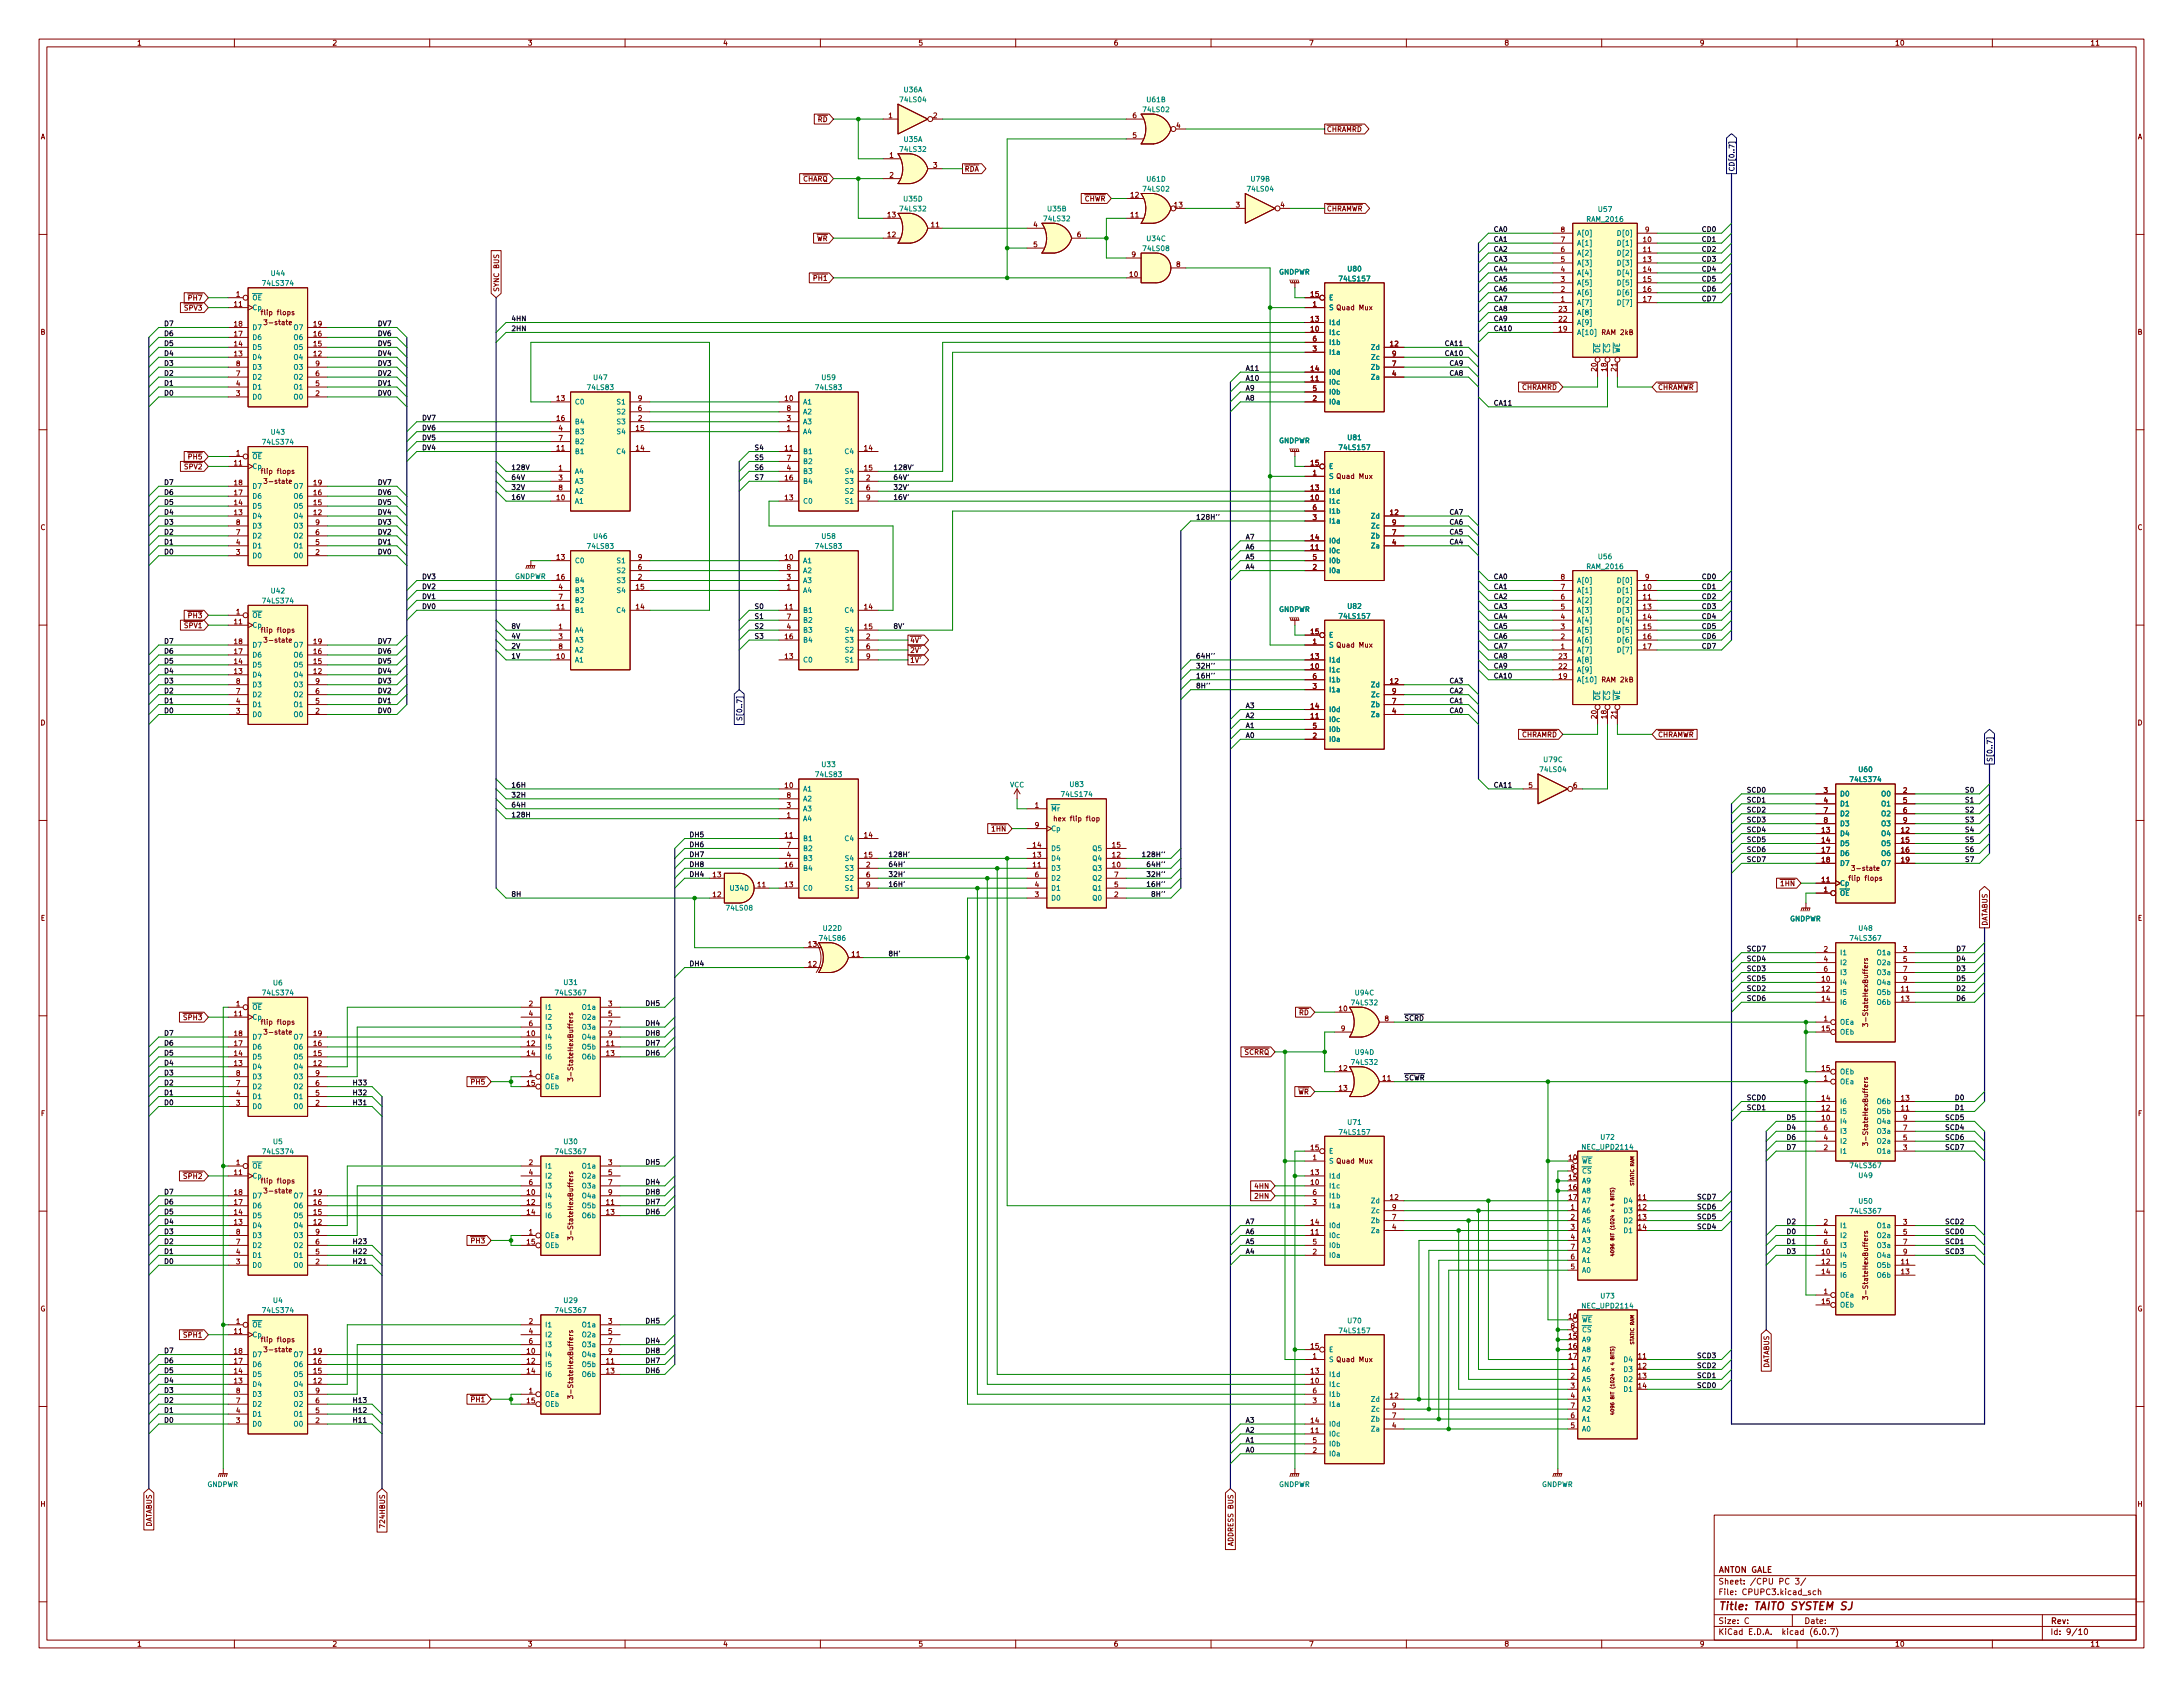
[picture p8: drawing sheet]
<svg xmlns="http://www.w3.org/2000/svg" width="559mm" height="432mm" viewBox="0 0 559 432" stroke-linecap="round" stroke-linejoin="round" font-family="sans-serif">
<defs><g id="words">
<text font-size="2.8" fill="#840000" x="439.8" y="412.1">Title: TAITO SYSTEM SJ</text>
<g font-size="2.1" fill="#840000">
<text x="439.8" y="405.6">Sheet: /CPU PC 3/</text>
<text x="439.8" y="402.6">ANTON GALE</text>
<text x="439.8" y="408.3">File: CPUPC3.kicad_sch</text>
<text x="439.8" y="418.4">KiCad E.D.A. kicad (6.0.7)</text>
<text x="439.8" y="415.6">Size: C</text>
<text x="461.8" y="415.6">Date:</text>
<text x="524.8" y="415.6">Rev:</text>
<text x="524.8" y="418.4">Id: 9/10</text>
</g>
<g font-size="1.8" fill="#840000">
<text x="35" y="11.7">1</text>
<text x="85" y="11.7">2</text>
<text x="135" y="11.7">3</text>
<text x="185" y="11.7">4</text>
<text x="235" y="11.7">5</text>
<text x="285" y="11.7">6</text>
<text x="335" y="11.7">7</text>
<text x="385" y="11.7">8</text>
<text x="435" y="11.7">9</text>
<text x="485" y="11.7">10</text>
<text x="535" y="11.7">11</text>
<text x="10.3" y="35.6">A</text>
<text x="208" y="31.2">~{RD}</text>
<text x="227.5" y="30.2">1</text>
<text x="238.9" y="30.2">2</text>
<text x="290" y="35.3">5</text>
<text x="290" y="30.2">6</text>
<text x="301.1" y="32.8">4</text>
<text x="339.6" y="33.7">~{CHRAMRD}</text>
<text x="547.1" y="35.6">A</text>
<text x="227.7" y="40.4">1</text>
<text x="204.1" y="46.4">~{CHARQ}</text>
<text x="227.7" y="45.5">2</text>
<text x="238.9" y="42.9">3</text>
<text x="246.9" y="43.9">~{RDA}</text>
<text x="276.2" y="51.5">~{CHWR}</text>
<text x="289.5" y="50.5">12</text>
<text x="300.6" y="53.1">13</text>
<text x="316.4" y="53.1">3</text>
<text x="327.8" y="53.1">4</text>
<text x="227.2" y="55.6">13</text>
<text x="238.4" y="58.2">11</text>
<text x="264.6" y="58.2">4</text>
<text x="289.5" y="55.6">11</text>
<text x="339.6" y="54.1">~{CHRAMWR}</text>
<text x="399.6" y="59.4">8</text>
<text x="421.1" y="59.4">9</text>
<text x="207.6" y="61.7">~{WR}</text>
<text x="227.2" y="60.7">12</text>
<text x="264.6" y="63.2">5</text>
<text x="275.7" y="60.7">6</text>
<text x="289.7" y="65.8">9</text>
<text x="399.6" y="64.5">6</text>
<text x="399.6" y="62">7</text>
<text x="420.7" y="62">10</text>
<text x="420.7" y="64.5">11</text>
<text x="207.1" y="71.8">~{PH1}</text>
<text x="289.2" y="70.9">10</text>
<text x="301.1" y="68.3">8</text>
<text x="399.6" y="69.6">4</text>
<text x="399.6" y="67.1">5</text>
<text x="420.7" y="67.1">13</text>
<text x="420.7" y="69.6">14</text>
<text x="47.1" y="76.9">~{PH7}</text>
<text x="60.5" y="75.9">1</text>
<text x="127.7" y="74.8" transform="rotate(-90 127.7 74.8)">SYNC BUS</text>
<text x="335.6" y="75.9">15</text>
<text x="399.6" y="77.2">1</text>
<text x="399.6" y="74.7">2</text>
<text x="399.6" y="72.1">3</text>
<text x="420.7" y="72.1">15</text>
<text x="420.7" y="74.7">16</text>
<text x="420.7" y="77.2">17</text>
<text x="60" y="78.5">11</text>
<text x="60" y="83.6">18</text>
<text x="67.4" y="80.6">flip flops</text>
<text x="68.3" y="83.2">3-state</text>
<text x="80.3" y="83.6">19</text>
<text x="335.6" y="82.3">13</text>
<text x="336.1" y="78.5">1</text>
<text x="340.1" y="79.4">S Quad Mux</text>
<text x="399.1" y="82.3">22</text>
<text x="399.1" y="79.8">23</text>
<text x="10.3" y="85.6">B</text>
<text x="60" y="88.6">14</text>
<text x="60" y="86.1">17</text>
<text x="80.3" y="88.6">15</text>
<text x="80.3" y="86.1">16</text>
<text x="335.6" y="84.8">10</text>
<text x="336.1" y="89.9">3</text>
<text x="336.1" y="87.4">6</text>
<text x="355.9" y="88.6">12</text>
<text x="399.1" y="84.8">19</text>
<text x="410.1" y="85.7">RAM 2kB</text>
<text x="547.1" y="85.6">B</text>
<text x="60" y="91.2">13</text>
<text x="60.5" y="93.7">8</text>
<text x="80.3" y="91.2">12</text>
<text x="80.8" y="93.7">9</text>
<text x="335.6" y="95">14</text>
<text x="356.4" y="93.7">7</text>
<text x="356.4" y="91.2">9</text>
<text x="408.7" y="95" transform="rotate(-90 408.7 95)">20</text>
<text x="411.2" y="95" transform="rotate(-90 411.2 95)">18</text>
<text x="413.8" y="95" transform="rotate(-90 413.8 95)">21</text>
<text x="60.5" y="101.3">3</text>
<text x="60.5" y="98.8">4</text>
<text x="60.5" y="96.3">7</text>
<text x="80.8" y="101.3">2</text>
<text x="80.8" y="98.8">5</text>
<text x="80.8" y="96.3">6</text>
<text x="335.6" y="97.5">11</text>
<text x="336.1" y="100.1">5</text>
<text x="356.4" y="96.3">4</text>
<text x="388.1" y="99.8">~{CHRAMRD}</text>
<text x="424.3" y="99.8">~{CHRAMWR}</text>
<text x="142.5" y="102.6">13</text>
<text x="142.5" y="107.7">16</text>
<text x="163.3" y="107.7">2</text>
<text x="163.3" y="105.2">6</text>
<text x="163.3" y="102.6">9</text>
<text x="200.9" y="102.6">10</text>
<text x="201.4" y="107.7">3</text>
<text x="201.4" y="105.2">8</text>
<text x="336.1" y="102.6">2</text>
<text x="143" y="110.2">4</text>
<text x="143" y="112.8">7</text>
<text x="162.8" y="110.2">15</text>
<text x="201.4" y="110.2">1</text>
<text x="47.1" y="117.6">~{PH5}</text>
<text x="60" y="119.1">11</text>
<text x="60.5" y="116.6">1</text>
<text x="142.5" y="115.3">11</text>
<text x="162.8" y="115.3">14</text>
<text x="200.9" y="115.3">11</text>
<text x="201.4" y="117.9">7</text>
<text x="221.3" y="115.3">14</text>
<text x="335.6" y="119.1">15</text>
<text x="60" y="124.2">18</text>
<text x="67.4" y="121.3">flip flops</text>
<text x="68.3" y="123.8">3-state</text>
<text x="80.3" y="124.2">19</text>
<text x="143" y="120.4">1</text>
<text x="143" y="122.9">3</text>
<text x="143" y="125.5">8</text>
<text x="200.9" y="122.9">16</text>
<text x="201.4" y="120.4">4</text>
<text x="221.3" y="120.4">15</text>
<text x="221.8" y="122.9">2</text>
<text x="221.8" y="125.5">6</text>
<text x="335.6" y="125.5">13</text>
<text x="336.1" y="121.7">1</text>
<text x="340.1" y="122.6">S Quad Mux</text>
<text x="60" y="131.8">13</text>
<text x="60" y="129.3">14</text>
<text x="60" y="126.7">17</text>
<text x="80.3" y="131.8">12</text>
<text x="80.3" y="129.3">15</text>
<text x="80.3" y="126.7">16</text>
<text x="142.5" y="128">10</text>
<text x="200.9" y="128">13</text>
<text x="221.8" y="128">9</text>
<text x="335.6" y="128">10</text>
<text x="336.1" y="130.6">6</text>
<text x="355.9" y="131.8">12</text>
<text x="10.3" y="135.7">C</text>
<text x="60.5" y="136.9">7</text>
<text x="60.5" y="134.4">8</text>
<text x="80.8" y="136.9">6</text>
<text x="80.8" y="134.4">9</text>
<text x="336.1" y="133.1">3</text>
<text x="356.4" y="136.9">7</text>
<text x="356.4" y="134.4">9</text>
<text x="547.1" y="135.7">C</text>
<text x="60.5" y="142">3</text>
<text x="60.5" y="139.4">4</text>
<text x="80.8" y="142">2</text>
<text x="80.8" y="139.4">5</text>
<text x="142.5" y="143.3">13</text>
<text x="163.3" y="143.3">9</text>
<text x="200.9" y="143.3">10</text>
<text x="335.6" y="140.7">11</text>
<text x="335.6" y="138.2">14</text>
<text x="336.1" y="143.3">5</text>
<text x="356.4" y="139.4">4</text>
<text x="142.5" y="148.3">16</text>
<text x="163.3" y="148.3">2</text>
<text x="163.3" y="145.8">6</text>
<text x="201.4" y="148.3">3</text>
<text x="201.4" y="145.8">8</text>
<text x="336.1" y="145.8">2</text>
<text x="399.6" y="148.3">8</text>
<text x="421.1" y="148.3">9</text>
<text x="142.5" y="156">11</text>
<text x="143" y="150.9">4</text>
<text x="143" y="153.4">7</text>
<text x="162.8" y="156">14</text>
<text x="162.8" y="150.9">15</text>
<text x="200.9" y="156">11</text>
<text x="201.4" y="150.9">1</text>
<text x="221.3" y="156">14</text>
<text x="399.6" y="156">5</text>
<text x="399.6" y="153.4">6</text>
<text x="399.6" y="150.9">7</text>
<text x="420.7" y="150.9">10</text>
<text x="420.7" y="153.4">11</text>
<text x="420.7" y="156">13</text>
<text x="46" y="160.7">~{SPV1}</text>
<text x="47.1" y="158.2">~{PH3}</text>
<text x="60" y="159.8">11</text>
<text x="60.5" y="157.2">1</text>
<text x="67.4" y="161.9">flip flops</text>
<text x="143" y="161">1</text>
<text x="201.4" y="161">4</text>
<text x="201.4" y="158.5">7</text>
<text x="221.3" y="161">15</text>
<text x="399.6" y="161">3</text>
<text x="399.6" y="158.5">4</text>
<text x="420.7" y="158.5">14</text>
<text x="420.7" y="161">15</text>
<text x="60" y="167.4">17</text>
<text x="60" y="164.8">18</text>
<text x="68.3" y="164.5">3-state</text>
<text x="80.3" y="167.4">16</text>
<text x="80.3" y="164.8">19</text>
<text x="143" y="163.6">3</text>
<text x="143" y="166.1">8</text>
<text x="200.9" y="163.6">16</text>
<text x="221.8" y="163.6">2</text>
<text x="221.8" y="166.1">6</text>
<text x="232.9" y="164.6">~{4V'}</text>
<text x="232.9" y="167.1">~{2V'}</text>
<text x="335.6" y="162.3">15</text>
<text x="336.1" y="164.8">1</text>
<text x="340.1" y="165.7">S Quad Mux</text>
<text x="399.6" y="166.1">1</text>
<text x="399.6" y="163.6">2</text>
<text x="420.7" y="163.6">16</text>
<text x="420.7" y="166.1">17</text>
<text x="60" y="172.5">13</text>
<text x="60" y="169.9">14</text>
<text x="80.3" y="172.5">12</text>
<text x="80.3" y="169.9">15</text>
<text x="142.5" y="168.7">10</text>
<text x="200.9" y="168.7">13</text>
<text x="221.8" y="168.7">9</text>
<text x="232.9" y="169.6">~{1V'}</text>
<text x="335.6" y="171.2">10</text>
<text x="335.6" y="168.7">13</text>
<text x="336.1" y="173.7">6</text>
<text x="399.1" y="173.7">19</text>
<text x="399.1" y="171.2">22</text>
<text x="399.1" y="168.7">23</text>
<text x="60.5" y="177.5">7</text>
<text x="60.5" y="175">8</text>
<text x="80.8" y="177.5">6</text>
<text x="80.8" y="175">9</text>
<text x="336.1" y="176.3">3</text>
<text x="355.9" y="175">12</text>
<text x="356.4" y="177.5">9</text>
<text x="410.1" y="174.6">RAM 2kB</text>
<text x="10.3" y="185.7">D</text>
<text x="60.5" y="182.6">3</text>
<text x="60.5" y="180.1">4</text>
<text x="80.8" y="182.6">2</text>
<text x="80.8" y="180.1">5</text>
<text x="335.6" y="183.9">11</text>
<text x="335.6" y="181.4">14</text>
<text x="356.4" y="182.6">4</text>
<text x="356.4" y="180.1">7</text>
<text x="408.7" y="183.9" transform="rotate(-90 408.7 183.9)">20</text>
<text x="411.2" y="183.9" transform="rotate(-90 411.2 183.9)">18</text>
<text x="413.8" y="183.9" transform="rotate(-90 413.8 183.9)">21</text>
<text x="547.1" y="185.7">D</text>
<text x="336.1" y="189">2</text>
<text x="336.1" y="186.4">5</text>
<text x="388.1" y="188.7">~{CHRAMRD}</text>
<text x="424.3" y="188.7">~{CHRAMWR}</text>
<text x="200.9" y="201.7">10</text>
<text x="391.3" y="201.7">5</text>
<text x="402.7" y="201.7">6</text>
<text x="466.9" y="202.9">3</text>
<text x="487.2" y="202.9">2</text>
<text x="201.4" y="209.3">1</text>
<text x="201.4" y="206.8">3</text>
<text x="201.4" y="204.2">8</text>
<text x="264.9" y="206.8">1</text>
<text x="466.9" y="205.5">4</text>
<text x="466.9" y="208">7</text>
<text x="487.2" y="205.5">5</text>
<text x="487.2" y="208">6</text>
<text x="200.9" y="214.4">11</text>
<text x="221.3" y="214.4">14</text>
<text x="252.7" y="212.8">~{1HN}</text>
<text x="264.9" y="211.8">9</text>
<text x="270.6" y="210.2">hex flip flop</text>
<text x="466.4" y="213.1">13</text>
<text x="466.4" y="215.6">14</text>
<text x="466.9" y="210.6">8</text>
<text x="486.7" y="213.1">12</text>
<text x="486.7" y="215.6">15</text>
<text x="487.2" y="210.6">9</text>
<text x="200.9" y="222">16</text>
<text x="201.4" y="219.5">4</text>
<text x="201.4" y="216.9">7</text>
<text x="221.3" y="219.5">15</text>
<text x="221.8" y="222">2</text>
<text x="264.4" y="222">11</text>
<text x="264.4" y="219.5">13</text>
<text x="264.4" y="216.9">14</text>
<text x="284.8" y="222">10</text>
<text x="284.8" y="219.5">12</text>
<text x="284.8" y="216.9">15</text>
<text x="466.4" y="218.2">17</text>
<text x="466.4" y="220.7">18</text>
<text x="486.7" y="218.2">16</text>
<text x="486.7" y="220.7">19</text>
<text x="182.5" y="224.5">13</text>
<text x="194" y="227.1">11</text>
<text x="200.9" y="227.1">13</text>
<text x="221.8" y="224.5">6</text>
<text x="221.8" y="227.1">9</text>
<text x="264.9" y="227.1">4</text>
<text x="264.9" y="224.5">6</text>
<text x="285.3" y="227.1">5</text>
<text x="285.3" y="224.5">7</text>
<text x="454.7" y="226.8">~{1HN}</text>
<text x="466.4" y="225.8">11</text>
<text x="473.8" y="225.4">flip flops</text>
<text x="474.7" y="222.9">3-state</text>
<text x="182.5" y="229.6">12</text>
<text x="264.9" y="229.6">3</text>
<text x="285.3" y="229.6">2</text>
<text x="466.9" y="228.3">1</text>
<text x="10.4" y="235.7">E</text>
<text x="508.7" y="237" transform="rotate(-90 508.7 237)">DATABUS</text>
<text x="547.2" y="235.7">E</text>
<text x="207" y="242.3">13</text>
<text x="218.1" y="244.9">11</text>
<text x="466.9" y="243.6">2</text>
<text x="487.2" y="243.6">3</text>
<text x="207" y="247.4">12</text>
<text x="466.4" y="251.2">10</text>
<text x="466.9" y="246.1">4</text>
<text x="466.9" y="248.7">6</text>
<text x="487.2" y="246.1">5</text>
<text x="487.2" y="248.7">7</text>
<text x="487.2" y="251.2">9</text>
<text x="60.5" y="257.6">1</text>
<text x="135.4" y="257.6">2</text>
<text x="155.7" y="257.6">3</text>
<text x="466.4" y="253.7">12</text>
<text x="466.4" y="256.3">14</text>
<text x="486.7" y="253.7">11</text>
<text x="486.7" y="256.3">13</text>
<text x="45.9" y="261.1">~{SPH3}</text>
<text x="60" y="260.1">11</text>
<text x="67.4" y="262.3">flip flops</text>
<text x="135.4" y="260.1">4</text>
<text x="135.4" y="262.6">6</text>
<text x="155.7" y="260.1">5</text>
<text x="155.7" y="262.6">7</text>
<text x="331.2" y="259.8">~{RD}</text>
<text x="342.8" y="258.8">10</text>
<text x="343.3" y="263.9">9</text>
<text x="354.5" y="261.4">8</text>
<text x="466.4" y="263.9">15</text>
<text x="466.9" y="261.4">1</text>
<text x="478.2" y="261.7" transform="rotate(-90 478.2 261.7)">3-StateHexBuffers</text>
<text x="60" y="267.7">17</text>
<text x="60" y="265.2">18</text>
<text x="68.3" y="264.8">3-state</text>
<text x="80.3" y="267.7">16</text>
<text x="80.3" y="265.2">19</text>
<text x="134.9" y="265.2">10</text>
<text x="134.9" y="267.7">12</text>
<text x="155.2" y="267.7">11</text>
<text x="155.7" y="265.2">9</text>
<text x="317.2" y="270">~{SCRRQ}</text>
<text x="60" y="272.8">13</text>
<text x="60" y="270.3">14</text>
<text x="60.5" y="275.3">8</text>
<text x="80.3" y="272.8">12</text>
<text x="80.3" y="270.3">15</text>
<text x="80.8" y="275.3">9</text>
<text x="134.9" y="270.3">14</text>
<text x="135.4" y="275.3">1</text>
<text x="146.7" y="275.6" transform="rotate(-90 146.7 275.6)">3-StateHexBuffers</text>
<text x="155.2" y="270.3">13</text>
<text x="342.8" y="274.1">12</text>
<text x="466.4" y="274.1">15</text>
<text x="60.5" y="280.4">4</text>
<text x="60.5" y="277.9">7</text>
<text x="80.8" y="280.4">5</text>
<text x="80.8" y="277.9">6</text>
<text x="119.5" y="277.6">~{PH5}</text>
<text x="134.9" y="277.9">15</text>
<text x="330.8" y="280.1">~{WR}</text>
<text x="342.8" y="279.1">13</text>
<text x="354" y="276.6">11</text>
<text x="466.4" y="281.7">14</text>
<text x="466.9" y="276.6">1</text>
<text x="486.7" y="281.7">13</text>
<text x="10.4" y="285.6">F</text>
<text x="60.5" y="283">3</text>
<text x="80.8" y="283">2</text>
<text x="466.4" y="286.8">10</text>
<text x="466.4" y="284.2">12</text>
<text x="486.7" y="284.2">11</text>
<text x="487.2" y="286.8">9</text>
<text x="547.2" y="285.6">F</text>
<text x="466.9" y="291.8">4</text>
<text x="466.9" y="289.3">6</text>
<text x="478.2" y="292.1" transform="rotate(-90 478.2 292.1)">3-StateHexBuffers</text>
<text x="487.2" y="291.8">5</text>
<text x="487.2" y="289.3">7</text>
<text x="60.5" y="298.2">1</text>
<text x="135.4" y="298.2">2</text>
<text x="155.7" y="298.2">3</text>
<text x="335.6" y="294.4">15</text>
<text x="336.1" y="296.9">1</text>
<text x="401.6" y="296.9">10</text>
<text x="402.1" y="299.5">8</text>
<text x="466.9" y="294.4">2</text>
<text x="487.2" y="294.4">3</text>
<text x="45.9" y="301.7">~{SPH2}</text>
<text x="60" y="300.7">11</text>
<text x="60" y="305.8">18</text>
<text x="67.4" y="302.9">flip flops</text>
<text x="68.3" y="305.4">3-state</text>
<text x="80.3" y="305.8">19</text>
<text x="134.9" y="305.8">10</text>
<text x="135.4" y="300.7">4</text>
<text x="135.4" y="303.3">6</text>
<text x="155.7" y="300.7">5</text>
<text x="155.7" y="303.3">7</text>
<text x="155.7" y="305.8">9</text>
<text x="321.4" y="304.3">4HN</text>
<text x="335.6" y="303.3">10</text>
<text x="335.6" y="300.7">13</text>
<text x="336.1" y="305.8">6</text>
<text x="401.6" y="302">15</text>
<text x="401.6" y="304.5">16</text>
<text x="60" y="310.9">14</text>
<text x="60" y="308.4">17</text>
<text x="80.3" y="310.9">15</text>
<text x="80.3" y="308.4">16</text>
<text x="134.9" y="308.4">12</text>
<text x="134.9" y="310.9">14</text>
<text x="155.2" y="308.4">11</text>
<text x="155.2" y="310.9">13</text>
<text x="321.4" y="306.8">2HN</text>
<text x="336.1" y="308.4">3</text>
<text x="355.9" y="307.1">12</text>
<text x="356.4" y="309.6">9</text>
<text x="401.6" y="307.1">17</text>
<text x="402.1" y="309.6">1</text>
<text x="419.4" y="307.1">11</text>
<text x="419.4" y="309.6">12</text>
<text x="60" y="313.4">13</text>
<text x="60.5" y="316">8</text>
<text x="80.3" y="313.4">12</text>
<text x="80.8" y="316">9</text>
<text x="135.4" y="316">1</text>
<text x="146.7" y="316.3" transform="rotate(-90 146.7 316.3)">3-StateHexBuffers</text>
<text x="335.6" y="316">11</text>
<text x="335.6" y="313.4">14</text>
<text x="356.4" y="314.7">4</text>
<text x="356.4" y="312.2">7</text>
<text x="402.1" y="312.2">2</text>
<text x="402.1" y="314.7">3</text>
<text x="402.1" y="317.2">4</text>
<text x="419.4" y="312.2">13</text>
<text x="419.4" y="314.7">14</text>
<text x="466.9" y="313.4">2</text>
<text x="466.9" y="316">4</text>
<text x="487.2" y="313.4">3</text>
<text x="487.2" y="316">5</text>
<text x="60.5" y="323.6">3</text>
<text x="60.5" y="321.1">4</text>
<text x="60.5" y="318.5">7</text>
<text x="80.8" y="323.6">2</text>
<text x="80.8" y="321.1">5</text>
<text x="80.8" y="318.5">6</text>
<text x="119.5" y="318.2">~{PH3}</text>
<text x="134.9" y="318.5">15</text>
<text x="336.1" y="321.1">2</text>
<text x="336.1" y="318.5">5</text>
<text x="402.1" y="322.3">6</text>
<text x="402.1" y="319.8">7</text>
<text x="466.4" y="321.1">10</text>
<text x="466.4" y="323.6">12</text>
<text x="466.9" y="318.5">6</text>
<text x="486.7" y="323.6">11</text>
<text x="487.2" y="318.5">7</text>
<text x="487.2" y="321.1">9</text>
<text x="402.1" y="324.9">5</text>
<text x="466.4" y="326.1">14</text>
<text x="486.7" y="326.1">13</text>
<text x="10.3" y="335.7">G</text>
<text x="466.4" y="333.8">15</text>
<text x="466.9" y="331.2">1</text>
<text x="478.2" y="331.5" transform="rotate(-90 478.2 331.5)">3-StateHexBuffers</text>
<text x="547.1" y="335.7">G</text>
<text x="60" y="341.4">11</text>
<text x="60.5" y="338.8">1</text>
<text x="135.4" y="338.8">2</text>
<text x="135.4" y="341.4">4</text>
<text x="155.7" y="338.8">3</text>
<text x="155.7" y="341.4">5</text>
<text x="401.6" y="337.6">10</text>
<text x="402.1" y="340.1">8</text>
<text x="45.9" y="342.4">~{SPH1}</text>
<text x="60" y="346.5">18</text>
<text x="67.4" y="343.5">flip flops</text>
<text x="68.3" y="346.1">3-state</text>
<text x="80.3" y="346.5">19</text>
<text x="134.9" y="346.5">10</text>
<text x="135.4" y="343.9">6</text>
<text x="155.7" y="343.9">7</text>
<text x="155.7" y="346.5">9</text>
<text x="335.6" y="345.2">15</text>
<text x="336.1" y="347.7">1</text>
<text x="401.6" y="342.6">15</text>
<text x="401.6" y="345.2">16</text>
<text x="401.6" y="347.7">17</text>
<text x="419.4" y="347.7">11</text>
<text x="60" y="351.5">14</text>
<text x="60" y="349">17</text>
<text x="80.3" y="351.5">15</text>
<text x="80.3" y="349">16</text>
<text x="134.9" y="349">12</text>
<text x="134.9" y="351.5">14</text>
<text x="155.2" y="349">11</text>
<text x="155.2" y="351.5">13</text>
<text x="335.6" y="351.5">13</text>
<text x="402.1" y="350.3">1</text>
<text x="402.1" y="352.8">2</text>
<text x="419.4" y="350.3">12</text>
<text x="419.4" y="352.8">13</text>
<text x="452.8" y="350.4" transform="rotate(-90 452.8 350.4)">DATABUS</text>
<text x="60" y="354.1">13</text>
<text x="60.5" y="359.2">7</text>
<text x="60.5" y="356.6">8</text>
<text x="80.3" y="354.1">12</text>
<text x="80.8" y="359.2">6</text>
<text x="80.8" y="356.6">9</text>
<text x="119.5" y="358.9">~{PH1}</text>
<text x="134.9" y="359.2">15</text>
<text x="135.4" y="356.6">1</text>
<text x="146.7" y="356.9" transform="rotate(-90 146.7 356.9)">3-StateHexBuffers</text>
<text x="335.6" y="354.1">10</text>
<text x="336.1" y="359.2">3</text>
<text x="336.1" y="356.6">6</text>
<text x="355.9" y="357.9">12</text>
<text x="402.1" y="355.3">3</text>
<text x="402.1" y="357.9">4</text>
<text x="419.4" y="355.3">14</text>
<text x="60.5" y="364.2">3</text>
<text x="60.5" y="361.7">4</text>
<text x="80.8" y="364.2">2</text>
<text x="80.8" y="361.7">5</text>
<text x="335.6" y="364.2">14</text>
<text x="356.4" y="365.5">4</text>
<text x="356.4" y="363">7</text>
<text x="356.4" y="360.4">9</text>
<text x="402.1" y="365.5">5</text>
<text x="402.1" y="363">6</text>
<text x="402.1" y="360.4">7</text>
<text x="335.6" y="366.8">11</text>
<text x="336.1" y="371.9">2</text>
<text x="336.1" y="369.3">5</text>
<text x="10.3" y="385.6">H</text>
<text x="547.1" y="385.6">H</text>
<text x="38.8" y="391.1" transform="rotate(-90 38.8 391.1)">DATABUS</text>
<text x="98.5" y="390.4" transform="rotate(-90 98.5 390.4)">724HBUS</text>
<text x="315.7" y="395.3" transform="rotate(-90 315.7 395.3)">ADDRESS BUS</text>
<text x="35" y="421.5">1</text>
<text x="85" y="421.5">2</text>
<text x="135" y="421.5">3</text>
<text x="185" y="421.5">4</text>
<text x="235" y="421.5">5</text>
<text x="285" y="421.5">6</text>
<text x="335" y="421.5">7</text>
<text x="385" y="421.5">8</text>
<text x="435" y="421.5">9</text>
<text x="485" y="421.5">10</text>
<text x="535" y="421.5">11</text>
</g>
<g font-size="1.8" fill="#008484">
<text x="231.4" y="23.6">U36A</text>
<text x="230.6" y="26.1">74LS04</text>
<text x="292.8" y="28.7">74LS02</text>
<text x="293.6" y="26.1">U61B</text>
<text x="230.6" y="38.8">74LS32</text>
<text x="231.4" y="36.3">U35A</text>
<text x="293.6" y="46.5">U61D</text>
<text x="320.3" y="46.5">U79B</text>
<text x="231.4" y="51.5">U35D</text>
<text x="292.8" y="49">74LS02</text>
<text x="319.5" y="49">74LS04</text>
<text x="230.6" y="54.1">74LS32</text>
<text x="267.4" y="56.6">74LS32</text>
<text x="268.2" y="54.1">U35B</text>
<text x="406.4" y="56.7">RAM_2016</text>
<text x="409.2" y="54.2">U57</text>
<text x="292.8" y="64.2">74LS08</text>
<text x="293.6" y="61.7">U34C</text>
<text x="403.6" y="65.4">A[2]</text>
<text x="403.6" y="62.9">A[1]</text>
<text x="403.6" y="60.3">A[0]</text>
<text x="414.6" y="62.9">D[1]</text>
<text x="414.6" y="65.4">D[2]</text>
<text x="414.6" y="60.3">D[0]</text>
<text x="69.5" y="70.6">U44</text>
<text x="327.3" y="70.3">GNDPWR</text>
<text x="343.1" y="72">74LS157</text>
<text x="345.1" y="69.5">U80</text>
<text x="403.6" y="70.5">A[4]</text>
<text x="403.6" y="67.9">A[3]</text>
<text x="414.6" y="67.9">D[3]</text>
<text x="414.6" y="70.5">D[4]</text>
<text x="64.5" y="76.8">~{OE}</text>
<text x="67.5" y="73.1">74LS374</text>
<text x="340.1" y="76.8">E</text>
<text x="403.6" y="75.6">A[6]</text>
<text x="403.6" y="73">A[5]</text>
<text x="414.6" y="73">D[5]</text>
<text x="414.6" y="75.6">D[6]</text>
<text x="64.5" y="79.4">Cp</text>
<text x="340.1" y="83.2">I1d</text>
<text x="340.1" y="79.4">S</text>
<text x="403.6" y="78.1">A[7]</text>
<text x="403.6" y="83.2">A[9]</text>
<text x="403.6" y="80.6">A[8]</text>
<text x="414.6" y="78.1">D[7]</text>
<text x="64.5" y="89.5">D5</text>
<text x="64.5" y="87">D6</text>
<text x="64.5" y="84.5">D7</text>
<text x="75.4" y="89.5">O5</text>
<text x="75.4" y="87">O6</text>
<text x="75.4" y="84.5">O7</text>
<text x="340.1" y="85.7">I1c</text>
<text x="340.1" y="88.3">I1b</text>
<text x="351.2" y="89.5">Zd</text>
<text x="403.6" y="85.7">A[10]</text>
<text x="64.5" y="92.1">D4</text>
<text x="64.5" y="94.6">D3</text>
<text x="75.4" y="92.1">O4</text>
<text x="75.4" y="94.6">O3</text>
<text x="340.1" y="95.9">I0d</text>
<text x="340.1" y="90.8">I1a</text>
<text x="351.2" y="94.6">Zb</text>
<text x="351.2" y="92.1">Zc</text>
<text x="409.6" y="90.4" transform="rotate(-90 409.6 90.4)">~{OE}</text>
<text x="412.1" y="90.4" transform="rotate(-90 412.1 90.4)">~{CS}</text>
<text x="414.7" y="90.4" transform="rotate(-90 414.7 90.4)">~{WE}</text>
<text x="64.5" y="99.7">D1</text>
<text x="64.5" y="97.2">D2</text>
<text x="75.4" y="99.7">O1</text>
<text x="75.4" y="97.2">O2</text>
<text x="150.6" y="99.8">74LS83</text>
<text x="152" y="97.3">U47</text>
<text x="209" y="99.8">74LS83</text>
<text x="210.5" y="97.3">U59</text>
<text x="340.1" y="98.4">I0c</text>
<text x="340.1" y="101">I0b</text>
<text x="351.2" y="97.2">Za</text>
<text x="64.5" y="102.2">D0</text>
<text x="75.4" y="102.2">O0</text>
<text x="147.1" y="103.5">C0</text>
<text x="158.1" y="106">S2</text>
<text x="158.1" y="103.5">S1</text>
<text x="205.5" y="103.5">A1</text>
<text x="205.5" y="106">A2</text>
<text x="340.1" y="103.5">I0a</text>
<text x="67.5" y="113.8">74LS374</text>
<text x="69.5" y="111.2">U43</text>
<text x="147.1" y="108.6">B4</text>
<text x="147.1" y="111.1">B3</text>
<text x="147.1" y="113.7">B2</text>
<text x="158.1" y="111.1">S4</text>
<text x="158.1" y="108.6">S3</text>
<text x="205.5" y="111.1">A4</text>
<text x="205.5" y="108.6">A3</text>
<text x="327.3" y="113.4">GNDPWR</text>
<text x="345.1" y="112.6">U81</text>
<text x="64.5" y="117.5">~{OE}</text>
<text x="147.1" y="116.2">B1</text>
<text x="158" y="116.2">C4</text>
<text x="205.5" y="116.2">B1</text>
<text x="205.5" y="118.7">B2</text>
<text x="216.4" y="116.2">C4</text>
<text x="343.1" y="115.2">74LS157</text>
<text x="64.5" y="120">Cp</text>
<text x="64.5" y="125.1">D7</text>
<text x="75.4" y="125.1">O7</text>
<text x="147.1" y="121.3">A4</text>
<text x="147.1" y="123.8">A3</text>
<text x="205.5" y="123.8">B4</text>
<text x="205.5" y="121.3">B3</text>
<text x="216.5" y="121.3">S4</text>
<text x="216.5" y="123.8">S3</text>
<text x="340.1" y="120">E</text>
<text x="340.1" y="122.6">S</text>
<text x="64.5" y="130.2">D5</text>
<text x="64.5" y="127.6">D6</text>
<text x="75.4" y="130.2">O5</text>
<text x="75.4" y="127.6">O6</text>
<text x="147.1" y="128.9">A1</text>
<text x="147.1" y="126.4">A2</text>
<text x="205.5" y="128.9">C0</text>
<text x="216.5" y="126.4">S2</text>
<text x="216.5" y="128.9">S1</text>
<text x="340.1" y="128.9">I1c</text>
<text x="340.1" y="126.4">I1d</text>
<text x="340.1" y="131.4">I1b</text>
<text x="64.5" y="132.7">D4</text>
<text x="64.5" y="137.8">D2</text>
<text x="64.5" y="135.3">D3</text>
<text x="75.4" y="132.7">O4</text>
<text x="75.4" y="137.8">O2</text>
<text x="75.4" y="135.3">O3</text>
<text x="152" y="137.9">U46</text>
<text x="210.5" y="137.9">U58</text>
<text x="340.1" y="134">I1a</text>
<text x="351.2" y="132.7">Zd</text>
<text x="351.2" y="137.8">Zb</text>
<text x="351.2" y="135.3">Zc</text>
<text x="64.5" y="142.9">D0</text>
<text x="64.5" y="140.3">D1</text>
<text x="75.4" y="142.9">O0</text>
<text x="75.4" y="140.3">O1</text>
<text x="150.6" y="140.4">74LS83</text>
<text x="209" y="140.4">74LS83</text>
<text x="340.1" y="141.6">I0c</text>
<text x="340.1" y="139.1">I0d</text>
<text x="351.2" y="140.3">Za</text>
<text x="409.2" y="143.1">U56</text>
<text x="131.7" y="148.2">GNDPWR</text>
<text x="147.1" y="144.1">C0</text>
<text x="147.1" y="149.2">B4</text>
<text x="158.1" y="149.2">S3</text>
<text x="158.1" y="146.7">S2</text>
<text x="158.1" y="144.1">S1</text>
<text x="205.5" y="144.1">A1</text>
<text x="205.5" y="149.2">A3</text>
<text x="205.5" y="146.7">A2</text>
<text x="340.1" y="146.7">I0a</text>
<text x="340.1" y="144.1">I0b</text>
<text x="403.6" y="149.2">A[0]</text>
<text x="406.4" y="145.6">RAM_2016</text>
<text x="414.6" y="149.2">D[0]</text>
<text x="67.5" y="154.4">74LS374</text>
<text x="69.5" y="151.9">U42</text>
<text x="147.1" y="151.8">B3</text>
<text x="147.1" y="154.3">B2</text>
<text x="158.1" y="151.8">S4</text>
<text x="205.5" y="151.8">A4</text>
<text x="345.1" y="155.8">U82</text>
<text x="403.6" y="154.3">A[2]</text>
<text x="403.6" y="151.8">A[1]</text>
<text x="414.6" y="151.8">D[1]</text>
<text x="414.6" y="154.3">D[2]</text>
<text x="64.5" y="158.1">~{OE}</text>
<text x="64.5" y="160.7">Cp</text>
<text x="147.1" y="161.9">A4</text>
<text x="147.1" y="156.8">B1</text>
<text x="158" y="156.8">C4</text>
<text x="205.5" y="156.8">B1</text>
<text x="205.5" y="161.9">B3</text>
<text x="205.5" y="159.4">B2</text>
<text x="216.4" y="156.8">C4</text>
<text x="216.5" y="161.9">S4</text>
<text x="327.3" y="156.6">GNDPWR</text>
<text x="343.1" y="158.3">74LS157</text>
<text x="403.6" y="161.9">A[5]</text>
<text x="403.6" y="159.4">A[4]</text>
<text x="403.6" y="156.8">A[3]</text>
<text x="414.6" y="156.8">D[3]</text>
<text x="414.6" y="159.4">D[4]</text>
<text x="414.6" y="161.9">D[5]</text>
<text x="64.5" y="165.7">D7</text>
<text x="75.4" y="165.7">O7</text>
<text x="147.1" y="164.5">A3</text>
<text x="147.1" y="167">A2</text>
<text x="205.5" y="164.5">B4</text>
<text x="216.5" y="164.5">S3</text>
<text x="216.5" y="167">S2</text>
<text x="340.1" y="163.2">E</text>
<text x="340.1" y="165.7">S</text>
<text x="403.6" y="167">A[7]</text>
<text x="403.6" y="164.5">A[6]</text>
<text x="414.6" y="164.5">D[6]</text>
<text x="414.6" y="167">D[7]</text>
<text x="64.5" y="173.4">D4</text>
<text x="64.5" y="170.8">D5</text>
<text x="64.5" y="168.3">D6</text>
<text x="75.4" y="173.4">O4</text>
<text x="75.4" y="170.8">O5</text>
<text x="75.4" y="168.3">O6</text>
<text x="147.1" y="169.5">A1</text>
<text x="205.5" y="169.5">C0</text>
<text x="216.5" y="169.5">S1</text>
<text x="340.1" y="172.1">I1c</text>
<text x="340.1" y="169.5">I1d</text>
<text x="403.6" y="172.1">A[9]</text>
<text x="403.6" y="169.5">A[8]</text>
<text x="64.5" y="178.4">D2</text>
<text x="64.5" y="175.9">D3</text>
<text x="75.4" y="178.4">O2</text>
<text x="75.4" y="175.9">O3</text>
<text x="340.1" y="177.2">I1a</text>
<text x="340.1" y="174.6">I1b</text>
<text x="351.2" y="175.9">Zd</text>
<text x="351.2" y="178.4">Zc</text>
<text x="403.6" y="174.6">A[10]</text>
<text x="409.6" y="179.3" transform="rotate(-90 409.6 179.3)">~{OE}</text>
<text x="412.1" y="179.3" transform="rotate(-90 412.1 179.3)">~{CS}</text>
<text x="414.7" y="179.3" transform="rotate(-90 414.7 179.3)">~{WE}</text>
<text x="64.5" y="183.5">D0</text>
<text x="64.5" y="181">D1</text>
<text x="75.4" y="183.5">O0</text>
<text x="75.4" y="181">O1</text>
<text x="340.1" y="184.8">I0c</text>
<text x="340.1" y="182.2">I0d</text>
<text x="351.2" y="181">Zb</text>
<text x="351.2" y="183.5">Za</text>
<text x="340.1" y="189.9">I0a</text>
<text x="340.1" y="187.3">I0b</text>
<text x="210.5" y="196.3">U33</text>
<text x="394.4" y="197.6">74LS04</text>
<text x="395.2" y="195.1">U79C</text>
<text x="475.9" y="197.6">U60</text>
<text x="205.5" y="202.6">A1</text>
<text x="209" y="198.9">74LS83</text>
<text x="258.5" y="201.5">VCC</text>
<text x="272" y="203.9">74LS174</text>
<text x="274" y="201.4">U83</text>
<text x="470.9" y="203.8">D0</text>
<text x="473.9" y="200.1">74LS374</text>
<text x="481.8" y="203.8">O0</text>
<text x="205.5" y="207.6">A3</text>
<text x="205.5" y="205.1">A2</text>
<text x="269" y="207.6">~{Mr}</text>
<text x="470.9" y="206.4">D1</text>
<text x="470.9" y="208.9">D2</text>
<text x="481.8" y="206.4">O1</text>
<text x="481.8" y="208.9">O2</text>
<text x="205.5" y="210.2">A4</text>
<text x="205.5" y="215.3">B1</text>
<text x="216.4" y="215.3">C4</text>
<text x="269" y="212.7">Cp</text>
<text x="470.9" y="214">D4</text>
<text x="470.9" y="211.5">D3</text>
<text x="481.8" y="214">O4</text>
<text x="481.8" y="211.5">O3</text>
<text x="205.5" y="220.3">B3</text>
<text x="205.5" y="217.8">B2</text>
<text x="216.5" y="220.3">S4</text>
<text x="269" y="220.3">D4</text>
<text x="269" y="217.8">D5</text>
<text x="279.8" y="220.3">Q4</text>
<text x="279.8" y="217.8">Q5</text>
<text x="470.9" y="216.5">D5</text>
<text x="470.9" y="219.1">D6</text>
<text x="470.9" y="221.6">D7</text>
<text x="481.8" y="216.5">O5</text>
<text x="481.8" y="219.1">O6</text>
<text x="481.8" y="221.6">O7</text>
<text x="187" y="228">U34D</text>
<text x="205.5" y="228">C0</text>
<text x="205.5" y="222.9">B4</text>
<text x="216.5" y="222.9">S3</text>
<text x="216.5" y="225.4">S2</text>
<text x="216.5" y="228">S1</text>
<text x="269" y="222.9">D3</text>
<text x="269" y="228">D1</text>
<text x="269" y="225.4">D2</text>
<text x="279.8" y="222.9">Q3</text>
<text x="279.8" y="228">Q1</text>
<text x="279.8" y="225.4">Q2</text>
<text x="470.9" y="226.7">Cp</text>
<text x="186.1" y="233">74LS08</text>
<text x="269" y="230.5">D0</text>
<text x="279.8" y="230.5">Q0</text>
<text x="470.9" y="229.2">~{OE}</text>
<text x="210.8" y="238.2">U22D</text>
<text x="458.1" y="235.8">GNDPWR</text>
<text x="475.9" y="238.2">U48</text>
<text x="210" y="240.8">74LS86</text>
<text x="470.9" y="244.5">I1</text>
<text x="473.9" y="240.8">74LS367</text>
<text x="480.8" y="244.5">O1a</text>
<text x="470.9" y="247">I2</text>
<text x="470.9" y="249.6">I3</text>
<text x="480.8" y="247">O2a</text>
<text x="480.8" y="249.6">O3a</text>
<text x="67.5" y="254.7">74LS374</text>
<text x="70" y="252.2">U6</text>
<text x="142.5" y="254.7">74LS367</text>
<text x="144.4" y="252.1">U31</text>
<text x="346.2" y="257.3">74LS32</text>
<text x="347" y="254.7">U94C</text>
<text x="470.9" y="252.1">I4</text>
<text x="470.9" y="254.6">I5</text>
<text x="470.9" y="257.2">I6</text>
<text x="480.7" y="254.6">O5b</text>
<text x="480.7" y="257.2">O6b</text>
<text x="480.8" y="252.1">O4a</text>
<text x="64.5" y="258.4">~{OE}</text>
<text x="64.5" y="261">Cp</text>
<text x="139.4" y="258.4">I1</text>
<text x="139.4" y="261">I2</text>
<text x="139.4" y="263.5">I3</text>
<text x="149.3" y="258.4">O1a</text>
<text x="149.3" y="261">O2a</text>
<text x="149.3" y="263.5">O3a</text>
<text x="470.9" y="262.3">OEa</text>
<text x="64.5" y="268.6">D6</text>
<text x="64.5" y="266.1">D7</text>
<text x="75.4" y="268.6">O6</text>
<text x="75.4" y="266.1">O7</text>
<text x="139.4" y="266.1">I4</text>
<text x="139.4" y="268.6">I5</text>
<text x="149.2" y="268.6">O5b</text>
<text x="149.3" y="266.1">O4a</text>
<text x="347" y="270">U94D</text>
<text x="470.9" y="264.8">OEb</text>
<text x="64.5" y="273.7">D4</text>
<text x="64.5" y="271.1">D5</text>
<text x="75.4" y="273.7">O4</text>
<text x="75.4" y="271.1">O5</text>
<text x="139.4" y="271.1">I6</text>
<text x="149.2" y="271.1">O6b</text>
<text x="346.2" y="272.5">74LS32</text>
<text x="470.9" y="275">OEb</text>
<text x="64.5" y="281.3">D1</text>
<text x="64.5" y="278.8">D2</text>
<text x="64.5" y="276.2">D3</text>
<text x="75.4" y="281.3">O1</text>
<text x="75.4" y="278.8">O2</text>
<text x="75.4" y="276.2">O3</text>
<text x="139.4" y="276.2">OEa</text>
<text x="139.4" y="278.8">OEb</text>
<text x="470.9" y="277.5">OEa</text>
<text x="64.5" y="283.8">D0</text>
<text x="75.4" y="283.8">O0</text>
<text x="345.1" y="287.9">U71</text>
<text x="470.9" y="287.7">I4</text>
<text x="470.9" y="285.1">I5</text>
<text x="470.9" y="282.6">I6</text>
<text x="480.7" y="285.1">O5b</text>
<text x="480.7" y="282.6">O6b</text>
<text x="480.8" y="287.7">O4a</text>
<text x="70" y="292.8">U5</text>
<text x="144.4" y="292.8">U30</text>
<text x="343.1" y="290.4">74LS157</text>
<text x="409.9" y="291.7">U72</text>
<text x="470.9" y="292.7">I2</text>
<text x="470.9" y="290.2">I3</text>
<text x="480.8" y="292.7">O2a</text>
<text x="480.8" y="290.2">O3a</text>
<text x="64.5" y="299.1">~{OE}</text>
<text x="67.5" y="295.4">74LS374</text>
<text x="139.4" y="299.1">I1</text>
<text x="142.5" y="295.4">74LS367</text>
<text x="149.3" y="299.1">O1a</text>
<text x="340.1" y="297.8">S Quad Mux</text>
<text x="340.1" y="295.3">E</text>
<text x="404.9" y="297.8">~{WE}</text>
<text x="405.3" y="294.2">NEC_UPD2114</text>
<text x="470.9" y="295.3">I1</text>
<text x="473.9" y="299">74LS367</text>
<text x="480.8" y="295.3">O1a</text>
<text x="64.5" y="301.6">Cp</text>
<text x="139.4" y="301.6">I2</text>
<text x="139.4" y="304.2">I3</text>
<text x="149.3" y="301.6">O2a</text>
<text x="149.3" y="304.2">O3a</text>
<text x="340.1" y="304.2">I1c</text>
<text x="340.1" y="301.6">I1d</text>
<text x="404.9" y="302.9">A9</text>
<text x="404.9" y="305.4">A8</text>
<text x="404.9" y="300.4">~{CS}</text>
<text x="475.9" y="301.5">U49</text>
<text x="64.5" y="311.8">D5</text>
<text x="64.5" y="309.2">D6</text>
<text x="64.5" y="306.7">D7</text>
<text x="75.4" y="311.8">O5</text>
<text x="75.4" y="309.2">O6</text>
<text x="75.4" y="306.7">O7</text>
<text x="139.4" y="306.7">I4</text>
<text x="139.4" y="309.2">I5</text>
<text x="139.4" y="311.8">I6</text>
<text x="149.2" y="309.2">O5b</text>
<text x="149.2" y="311.8">O6b</text>
<text x="149.3" y="306.7">O4a</text>
<text x="340.1" y="309.2">I1a</text>
<text x="340.1" y="306.7">I1b</text>
<text x="351.2" y="308">Zd</text>
<text x="351.2" y="310.5">Zc</text>
<text x="404.9" y="310.5">A6</text>
<text x="404.9" y="308">A7</text>
<text x="415.8" y="308">D4</text>
<text x="415.8" y="310.5">D3</text>
<text x="473.9" y="310.6">74LS367</text>
<text x="475.9" y="308.1">U50</text>
<text x="64.5" y="314.3">D4</text>
<text x="64.5" y="316.9">D3</text>
<text x="75.4" y="314.3">O4</text>
<text x="75.4" y="316.9">O3</text>
<text x="139.4" y="316.9">OEa</text>
<text x="340.1" y="316.9">I0c</text>
<text x="340.1" y="314.3">I0d</text>
<text x="351.2" y="313.1">Zb</text>
<text x="351.2" y="315.6">Za</text>
<text x="404.9" y="313.1">A5</text>
<text x="404.9" y="315.6">A4</text>
<text x="415.8" y="313.1">D2</text>
<text x="415.8" y="315.6">D1</text>
<text x="470.9" y="314.3">I1</text>
<text x="470.9" y="316.9">I2</text>
<text x="480.8" y="314.3">O1a</text>
<text x="480.8" y="316.9">O2a</text>
<text x="64.5" y="321.9">D1</text>
<text x="64.5" y="319.4">D2</text>
<text x="75.4" y="321.9">O1</text>
<text x="75.4" y="319.4">O2</text>
<text x="139.4" y="319.4">OEb</text>
<text x="340.1" y="321.9">I0a</text>
<text x="340.1" y="319.4">I0b</text>
<text x="404.9" y="318.1">A3</text>
<text x="404.9" y="323.2">A1</text>
<text x="404.9" y="320.7">A2</text>
<text x="470.9" y="321.9">I4</text>
<text x="470.9" y="319.4">I3</text>
<text x="480.8" y="319.4">O3a</text>
<text x="480.8" y="321.9">O4a</text>
<text x="64.5" y="324.5">D0</text>
<text x="75.4" y="324.5">O0</text>
<text x="404.9" y="325.8">A0</text>
<text x="470.9" y="324.5">I5</text>
<text x="470.9" y="327">I6</text>
<text x="480.7" y="324.5">O5b</text>
<text x="480.7" y="327">O6b</text>
<text x="70" y="333.5">U4</text>
<text x="144.4" y="333.5">U29</text>
<text x="405.3" y="334.9">NEC_UPD2114</text>
<text x="409.9" y="332.3">U73</text>
<text x="470.9" y="332.1">OEa</text>
<text x="470.9" y="334.6">OEb</text>
<text x="64.5" y="339.7">~{OE}</text>
<text x="67.5" y="336">74LS374</text>
<text x="139.4" y="339.7">I1</text>
<text x="142.5" y="336">74LS367</text>
<text x="149.3" y="339.7">O1a</text>
<text x="343.1" y="341.2">74LS157</text>
<text x="345.1" y="338.7">U70</text>
<text x="404.9" y="338.5">~{WE}</text>
<text x="404.9" y="341">~{CS}</text>
<text x="64.5" y="342.3">Cp</text>
<text x="64.5" y="347.3">D7</text>
<text x="75.4" y="347.3">O7</text>
<text x="139.4" y="347.3">I4</text>
<text x="139.4" y="342.3">I2</text>
<text x="139.4" y="344.8">I3</text>
<text x="149.3" y="342.3">O2a</text>
<text x="149.3" y="344.8">O3a</text>
<text x="149.3" y="347.3">O4a</text>
<text x="340.1" y="346.1">E</text>
<text x="404.9" y="343.5">A9</text>
<text x="404.9" y="346.1">A8</text>
<text x="64.5" y="352.4">D5</text>
<text x="64.5" y="349.9">D6</text>
<text x="75.4" y="352.4">O5</text>
<text x="75.4" y="349.9">O6</text>
<text x="139.4" y="349.9">I5</text>
<text x="139.4" y="352.4">I6</text>
<text x="149.2" y="349.9">O5b</text>
<text x="149.2" y="352.4">O6b</text>
<text x="340.1" y="348.6">S Quad Mux</text>
<text x="340.1" y="352.4">I1d</text>
<text x="404.9" y="351.2">A6</text>
<text x="404.9" y="348.6">A7</text>
<text x="404.9" y="353.7">A5</text>
<text x="415.8" y="348.6">D4</text>
<text x="415.8" y="351.2">D3</text>
<text x="415.8" y="353.7">D2</text>
<text x="64.5" y="355">D4</text>
<text x="64.5" y="357.5">D3</text>
<text x="75.4" y="355">O4</text>
<text x="75.4" y="357.5">O3</text>
<text x="139.4" y="357.5">OEa</text>
<text x="340.1" y="355">I1c</text>
<text x="340.1" y="357.5">I1b</text>
<text x="351.2" y="358.8">Zd</text>
<text x="404.9" y="356.2">A4</text>
<text x="404.9" y="358.8">A3</text>
<text x="415.8" y="356.2">D1</text>
<text x="64.5" y="365.1">D0</text>
<text x="64.5" y="362.6">D1</text>
<text x="64.5" y="360">D2</text>
<text x="75.4" y="365.1">O0</text>
<text x="75.4" y="362.6">O1</text>
<text x="75.4" y="360">O2</text>
<text x="139.4" y="360">OEb</text>
<text x="340.1" y="365.1">I0d</text>
<text x="340.1" y="360">I1a</text>
<text x="351.2" y="363.9">Zb</text>
<text x="351.2" y="361.3">Zc</text>
<text x="404.9" y="363.9">A1</text>
<text x="404.9" y="361.3">A2</text>
<text x="340.1" y="367.7">I0c</text>
<text x="340.1" y="370.2">I0b</text>
<text x="351.2" y="366.4">Za</text>
<text x="404.9" y="366.4">A0</text>
<text x="340.1" y="372.7">I0a</text>
<text x="53" y="380.6">GNDPWR</text>
<text x="327.3" y="380.6">GNDPWR</text>
<text x="394.6" y="380.6">GNDPWR</text>
</g>
<g font-size="1.8" fill="#000084">
<text x="444" y="44" transform="rotate(-90 444 44)">CD[0..7]</text>
<text x="190" y="183.3" transform="rotate(-90 190 183.3)">S[0..7]</text>
<text x="510" y="195.1" transform="rotate(-90 510 195.1)">S[0..7]</text>
</g>
<g font-size="1.8">
<text x="382.3" y="59.3">CA0</text>
<text x="435.9" y="59.3">CD0</text>
<text x="382.3" y="64.4">CA2</text>
<text x="382.3" y="61.9">CA1</text>
<text x="435.9" y="64.4">CD2</text>
<text x="435.9" y="61.9">CD1</text>
<text x="382.3" y="67">CA3</text>
<text x="382.3" y="69.5">CA4</text>
<text x="435.9" y="67">CD3</text>
<text x="435.9" y="69.5">CD4</text>
<text x="382.3" y="72">CA5</text>
<text x="382.3" y="74.6">CA6</text>
<text x="382.3" y="77.1">CA7</text>
<text x="435.9" y="72">CD5</text>
<text x="435.9" y="74.6">CD6</text>
<text x="435.9" y="77.1">CD7</text>
<text x="41.9" y="83.5">D7</text>
<text x="96.9" y="83.5">DV7</text>
<text x="130.8" y="82.2">4HN</text>
<text x="382.3" y="79.7">CA8</text>
<text x="382.3" y="82.2">CA9</text>
<text x="41.9" y="88.5">D5</text>
<text x="41.9" y="86">D6</text>
<text x="96.9" y="86">DV6</text>
<text x="96.9" y="88.5">DV5</text>
<text x="130.8" y="84.7">2HN</text>
<text x="370.1" y="88.5">CA11</text>
<text x="382.3" y="84.7">CA10</text>
<text x="41.9" y="91.1">D4</text>
<text x="41.9" y="93.6">D3</text>
<text x="96.9" y="93.6">DV3</text>
<text x="96.9" y="91.1">DV4</text>
<text x="318.8" y="94.9">A11</text>
<text x="370.1" y="91.1">CA10</text>
<text x="371.1" y="93.6">CA9</text>
<text x="41.9" y="101.2">D0</text>
<text x="41.9" y="96.2">D2</text>
<text x="41.9" y="98.7">D1</text>
<text x="96.9" y="101.2">DV0</text>
<text x="96.9" y="98.7">DV1</text>
<text x="96.9" y="96.2">DV2</text>
<text x="318.8" y="100">A9</text>
<text x="318.8" y="97.4">A10</text>
<text x="371.1" y="96.2">CA8</text>
<text x="107.9" y="107.6">DV7</text>
<text x="318.8" y="102.5">A8</text>
<text x="382.3" y="103.8">CA11</text>
<text x="107.9" y="110.1">DV6</text>
<text x="107.9" y="112.7">DV5</text>
<text x="107.9" y="115.2">DV4</text>
<text x="193" y="117.8">S5</text>
<text x="193" y="115.2">S4</text>
<text x="41.9" y="124.1">D7</text>
<text x="96.9" y="124.1">DV7</text>
<text x="130.8" y="122.8">64V</text>
<text x="130.8" y="120.3">128V</text>
<text x="130.8" y="125.4">32V</text>
<text x="193" y="120.3">S6</text>
<text x="193" y="122.8">S7</text>
<text x="228.6" y="120.3">128V'</text>
<text x="228.6" y="125.4">32V'</text>
<text x="228.6" y="122.8">64V'</text>
<text x="41.9" y="126.6">D6</text>
<text x="41.9" y="129.2">D5</text>
<text x="41.9" y="131.7">D4</text>
<text x="96.9" y="131.7">DV4</text>
<text x="96.9" y="129.2">DV5</text>
<text x="96.9" y="126.6">DV6</text>
<text x="130.8" y="127.9">16V</text>
<text x="228.6" y="127.9">16V'</text>
<text x="371.1" y="131.7">CA7</text>
<text x="41.9" y="134.3">D3</text>
<text x="41.9" y="136.8">D2</text>
<text x="96.9" y="136.8">DV2</text>
<text x="96.9" y="134.3">DV3</text>
<text x="306.1" y="133">128H''</text>
<text x="371.1" y="136.8">CA5</text>
<text x="371.1" y="134.3">CA6</text>
<text x="41.9" y="139.3">D1</text>
<text x="41.9" y="141.9">D0</text>
<text x="96.9" y="139.3">DV1</text>
<text x="96.9" y="141.9">DV0</text>
<text x="318.8" y="143.2">A5</text>
<text x="318.8" y="138.1">A7</text>
<text x="318.8" y="140.6">A6</text>
<text x="371.1" y="139.3">CA4</text>
<text x="107.9" y="148.2">DV3</text>
<text x="318.8" y="145.7">A4</text>
<text x="382.3" y="148.2">CA0</text>
<text x="435.9" y="148.2">CD0</text>
<text x="107.9" y="153.3">DV1</text>
<text x="107.9" y="150.8">DV2</text>
<text x="107.9" y="155.9">DV0</text>
<text x="193" y="155.9">S0</text>
<text x="382.3" y="155.9">CA3</text>
<text x="382.3" y="153.3">CA2</text>
<text x="382.3" y="150.8">CA1</text>
<text x="435.9" y="153.3">CD2</text>
<text x="435.9" y="155.9">CD3</text>
<text x="435.9" y="150.8">CD1</text>
<text x="130.8" y="160.9">8V</text>
<text x="193" y="160.9">S2</text>
<text x="193" y="158.4">S1</text>
<text x="228.6" y="160.9">8V'</text>
<text x="382.3" y="160.9">CA5</text>
<text x="382.3" y="158.4">CA4</text>
<text x="435.9" y="158.4">CD4</text>
<text x="435.9" y="160.9">CD5</text>
<text x="41.9" y="164.7">D7</text>
<text x="41.9" y="167.3">D6</text>
<text x="96.9" y="167.3">DV6</text>
<text x="96.9" y="164.7">DV7</text>
<text x="130.8" y="163.5">4V</text>
<text x="130.8" y="166">2V</text>
<text x="193" y="163.5">S3</text>
<text x="382.3" y="163.5">CA6</text>
<text x="382.3" y="166">CA7</text>
<text x="435.9" y="166">CD7</text>
<text x="435.9" y="163.5">CD6</text>
<text x="41.9" y="172.4">D4</text>
<text x="41.9" y="169.8">D5</text>
<text x="96.9" y="172.4">DV4</text>
<text x="96.9" y="169.8">DV5</text>
<text x="130.8" y="168.6">1V</text>
<text x="306.1" y="171.1">32H''</text>
<text x="306.1" y="168.6">64H''</text>
<text x="306.1" y="173.6">16H''</text>
<text x="382.3" y="168.6">CA8</text>
<text x="382.3" y="173.6">CA10</text>
<text x="382.3" y="171.1">CA9</text>
<text x="41.9" y="177.4">D2</text>
<text x="41.9" y="180">D1</text>
<text x="41.9" y="174.9">D3</text>
<text x="96.9" y="180">DV1</text>
<text x="96.9" y="174.9">DV3</text>
<text x="96.9" y="177.4">DV2</text>
<text x="306.1" y="176.2">8H''</text>
<text x="371.1" y="174.9">CA3</text>
<text x="371.1" y="177.4">CA2</text>
<text x="371.1" y="180">CA1</text>
<text x="41.9" y="182.5">D0</text>
<text x="96.9" y="182.5">DV0</text>
<text x="318.8" y="181.3">A3</text>
<text x="318.8" y="183.8">A2</text>
<text x="371.1" y="182.5">CA0</text>
<text x="318.8" y="188.9">A0</text>
<text x="318.8" y="186.3">A1</text>
<text x="130.8" y="201.6">16H</text>
<text x="382.3" y="201.6">CA11</text>
<text x="447" y="202.9">SCD0</text>
<text x="503.3" y="202.9">S0</text>
<text x="130.8" y="206.7">64H</text>
<text x="130.8" y="209.2">128H</text>
<text x="130.8" y="204.1">32H</text>
<text x="447" y="207.9">SCD2</text>
<text x="447" y="205.4">SCD1</text>
<text x="503.3" y="205.4">S1</text>
<text x="503.3" y="207.9">S2</text>
<text x="176.8" y="214.3">DH5</text>
<text x="447" y="213">SCD4</text>
<text x="447" y="215.6">SCD5</text>
<text x="447" y="210.5">SCD3</text>
<text x="503.3" y="215.6">S5</text>
<text x="503.3" y="213">S4</text>
<text x="503.3" y="210.5">S3</text>
<text x="176.8" y="216.8">DH6</text>
<text x="176.8" y="221.9">DH8</text>
<text x="176.8" y="219.4">DH7</text>
<text x="227.3" y="219.4">128H'</text>
<text x="227.3" y="221.9">64H'</text>
<text x="293.4" y="219.4">128H''</text>
<text x="294.4" y="221.9">64H''</text>
<text x="447" y="220.6">SCD7</text>
<text x="447" y="218.1">SCD6</text>
<text x="503.3" y="220.6">S7</text>
<text x="503.3" y="218.1">S6</text>
<text x="176.8" y="224.4">DH4</text>
<text x="227.3" y="227">16H'</text>
<text x="227.3" y="224.4">32H'</text>
<text x="294.4" y="224.4">32H''</text>
<text x="294.4" y="227">16H''</text>
<text x="130.8" y="229.5">8H</text>
<text x="295.3" y="229.5">8H''</text>
<text x="227.3" y="244.8">8H'</text>
<text x="447" y="243.5">SCD7</text>
<text x="501" y="243.5">D7</text>
<text x="176.8" y="247.3">DH4</text>
<text x="447" y="248.6">SCD3</text>
<text x="447" y="246">SCD4</text>
<text x="447" y="251.1">SCD5</text>
<text x="501" y="251.1">D5</text>
<text x="501" y="246">D4</text>
<text x="501" y="248.6">D3</text>
<text x="165.1" y="257.5">DH5</text>
<text x="447" y="256.2">SCD6</text>
<text x="447" y="253.7">SCD2</text>
<text x="501" y="253.7">D2</text>
<text x="501" y="256.2">D6</text>
<text x="165.1" y="262.5">DH4</text>
<text x="359.4" y="261.3">~{SCRD}</text>
<text x="41.9" y="267.6">D6</text>
<text x="41.9" y="265.1">D7</text>
<text x="165.1" y="267.6">DH7</text>
<text x="165.1" y="265.1">DH8</text>
<text x="41.9" y="270.2">D5</text>
<text x="41.9" y="275.2">D3</text>
<text x="41.9" y="272.7">D4</text>
<text x="165.1" y="270.2">DH6</text>
<text x="41.9" y="280.3">D1</text>
<text x="41.9" y="277.8">D2</text>
<text x="90.2" y="277.8">H33</text>
<text x="90.2" y="280.3">H32</text>
<text x="359.4" y="276.5">~{SCWR}</text>
<text x="447" y="281.6">SCD0</text>
<text x="500.7" y="281.6">D0</text>
<text x="41.9" y="282.9">D0</text>
<text x="90.2" y="282.9">H31</text>
<text x="447" y="284.1">SCD1</text>
<text x="457.2" y="286.7">D5</text>
<text x="498.2" y="286.7">SCD5</text>
<text x="500.7" y="284.1">D1</text>
<text x="457.2" y="291.8">D6</text>
<text x="457.2" y="289.2">D4</text>
<text x="498.2" y="289.2">SCD4</text>
<text x="498.2" y="291.8">SCD6</text>
<text x="165.1" y="298.1">DH5</text>
<text x="457.2" y="294.3">D7</text>
<text x="498.2" y="294.3">SCD7</text>
<text x="41.9" y="305.7">D7</text>
<text x="165.1" y="305.7">DH8</text>
<text x="165.1" y="303.2">DH4</text>
<text x="41.9" y="310.8">D5</text>
<text x="41.9" y="308.3">D6</text>
<text x="165.1" y="308.3">DH7</text>
<text x="165.1" y="310.8">DH6</text>
<text x="434.7" y="309.5">SCD6</text>
<text x="434.7" y="307">SCD7</text>
<text x="41.9" y="313.3">D4</text>
<text x="41.9" y="315.9">D3</text>
<text x="318.8" y="315.9">A6</text>
<text x="318.8" y="313.3">A7</text>
<text x="434.7" y="314.6">SCD4</text>
<text x="434.7" y="312.1">SCD5</text>
<text x="457.2" y="313.3">D2</text>
<text x="457.2" y="315.9">D0</text>
<text x="498.2" y="313.3">SCD2</text>
<text x="498.2" y="315.9">SCD0</text>
<text x="41.9" y="323.5">D0</text>
<text x="41.9" y="321">D1</text>
<text x="41.9" y="318.4">D2</text>
<text x="90.2" y="318.4">H23</text>
<text x="90.2" y="321">H22</text>
<text x="90.2" y="323.5">H21</text>
<text x="318.8" y="318.4">A5</text>
<text x="318.8" y="321">A4</text>
<text x="457.2" y="318.4">D1</text>
<text x="457.2" y="321">D3</text>
<text x="498.2" y="318.4">SCD1</text>
<text x="498.2" y="321">SCD3</text>
<text x="165.1" y="338.7">DH5</text>
<text x="41.9" y="346.4">D7</text>
<text x="165.1" y="346.4">DH8</text>
<text x="165.1" y="343.8">DH4</text>
<text x="434.7" y="347.6">SCD3</text>
<text x="41.9" y="351.4">D5</text>
<text x="41.9" y="348.9">D6</text>
<text x="41.9" y="354">D4</text>
<text x="165.1" y="348.9">DH7</text>
<text x="165.1" y="351.4">DH6</text>
<text x="434.7" y="350.2">SCD2</text>
<text x="434.7" y="352.7">SCD1</text>
<text x="41.9" y="356.5">D3</text>
<text x="41.9" y="359.1">D2</text>
<text x="90.2" y="359.1">H13</text>
<text x="434.7" y="355.3">SCD0</text>
<text x="41.9" y="364.1">D0</text>
<text x="41.9" y="361.6">D1</text>
<text x="90.2" y="361.6">H12</text>
<text x="90.2" y="364.1">H11</text>
<text x="318.8" y="364.1">A3</text>
<text x="318.8" y="366.7">A2</text>
<text x="318.8" y="371.8">A0</text>
<text x="318.8" y="369.2">A1</text>
</g>
<g font-size="1.2" fill="#840000">
<text x="418.3" y="303.5" transform="rotate(-90 418.3 303.5)">STATIC RAM</text>
<text x="413.2" y="319.7" transform="rotate(-90 413.2 319.7)">4096 BIT (1024 x 4 BITS)</text>
<text x="418.3" y="344.2" transform="rotate(-90 418.3 344.2)">STATIC RAM</text>
<text x="413.2" y="360.4" transform="rotate(-90 413.2 360.4)">4096 BIT (1024 x 4 BITS)</text>
</g>
</g></defs>
<g fill="none" stroke="#840000" stroke-width=".26">
<path d="M10 10h538.8v411.8h-538.8zM12 12h534.8v407.8h-534.8zM60 10v2M110 10v2M160 10v2M210 10v2M260 10v2M310 10v2M360 10v2M410 10v2M460 10v2M510 10v2"/>
<path d="M536.6 11.6h.7M208.4 29.2h3.8l1.2 1.3-1.2 1.3h-3.8zM226.1 30.5h3.8M229.9 26.7l7.6 3.8-7.6 3.8zM233 39.4h-3.1a6.6 6.6 0 0 1 0 7.6h3.1M233.1 39.4a5.1 5.1 0 0 1 4.4 3.8M238.8 30.5h2.5M288.3 30.5h4.3M288.3 35.6h4.3M292.1 36.8h3.2M295.3 29.2h-3.2a6.6 6.6 0 0 1 0 7.6M295.3 29.2h-3.2a6.7 6.7 0 0 1 0 7.6h3.2"/>
<path d="M295.3 29.2a5.2 5.2 0 0 1 4.4 3.8 5.1 5.1 0 0 1-4.4 3.8M301 33h2.5M339.1 31.8h10.2l1.1 1.2-1.1 1.3h-10.2zM10 60h2M204.7 44.5h7.5l1.2 1.2-1.2 1.3h-7.5zM208.3 59.7h3.9l1.2 1.3-1.2 1.2h-3.9zM226.1 55.9h4.3M226.1 40.6h4.3M226.1 45.7h4.3M233 54.6h-3.1a6.6 6.6 0 0 1 0 7.6h3.1M233 54.6h-3.1a6.7 6.7 0 0 1 0 7.6h3.1M233.1 54.6a5.2 5.2 0 0 1 4.4 3.8"/>
<path d="M237.5 58.4a5.1 5.1 0 0 1-4.4 3.8M237.5 43.2a5.2 5.2 0 0 1-4.4 3.8M237.5 58.4h3.8M237.5 43.2h3.8M246.4 41.9h4.9l1.1 1.3-1.1 1.3h-4.9zM262.9 58.4h4.3M266.7 57.2h3.2h-3.2a6.6 6.6 0 0 1 0 7.6h3.2h-3.2a6.7 6.7 0 0 0 0-7.6zM269.9 57.2a5.1 5.1 0 0 1 4.4 3.8M276.8 49.5h6.6l1.1 1.3-1.1 1.3h-6.6zM288.3 55.9h4.3M288.3 50.8h4.3M295.3 49.5h-3.2a6.6 6.6 0 0 1 0 7.6l3.2 .1"/>
<path d="M295.3 49.5h-3.2a6.7 6.7 0 0 1 0 7.7h3.2M295.3 49.5a5.2 5.2 0 0 1 4.4 3.8M299.7 53.3a5.1 5.1 0 0 1-4.4 3.9M301 53.3h2.5M315 53.3h3.8M318.8 49.5l7.6 3.8-7.6 3.9zM327.7 53.3h2.5M339.1 52.1h10.4l1.1 1.2-1.1 1.3h-10.4zM397.5 59.7h5.1M402.6 57.2h16.5v34.2h-16.5zM419.1 59.7h5.1M546.8 60h2"/>
<path d="M46.2 77.5h6l1.1 1.2-1.1 1.3h-6zM47.1 74.9h5.1l1.1 1.3-1.1 1.3h-5.1zM48 78.2l-.6 .1a.53 .53 0 0 0 .6 .6l-.1 .4h-.6M48.6 78.8l.6-.1v-.4l-.6-.2v1.3M49.7 78.1l.4 1.3 .4-1.3M50.8 78.1h.8l-.4 .5 .3 .1v.6h-.7M58.4 76.2h3.8M58.4 78.7h5.1M63.5 73.7h15.2v30.4h-15.2zM63.5 78.1l1.3 .6-1.3 .7M75.2 79.8l-.3-.1-.2 .2 .5 .3v.3h-.5M125.7 64.1h2.6v11l-1.3 1.1-1.3-1.1z"/>
<path d="M207.2 69.9h5l1.2 1.2-1.2 1.3h-5zM226.1 61h4.3M262.9 63.5h4.3M274.3 61a5.2 5.2 0 0 1-4.4 3.8M274.3 61h3.8M288.3 71.1h3.8M288.3 66h3.8M292.1 64.8h3.8a3.8 3.8 0 0 1 3.8 3.8 3.8 3.8 0 0 1-3.8 3.8h-3.8zM299.7 68.6h3.8M330.2 71.6l.3 .8h2l-.3-.8M330.7 71.6l.3 .8M331.2 71.6l.3 .8v1.3"/>
<path d="M331.7 71.6l.3 .8M334 76.2h3.8M334 78.7h5.1M339.1 72.4h15.2v33h-15.2zM350.6 78.5l.6 .8M351.2 78.5l-.6 .8M397.5 64.8h5.1M397.5 62.2h5.1M397.5 77.5h5.1M397.5 67.3h5.1M397.5 69.9h5.1M397.5 72.4h5.1"/>
<path d="M397.5 74.9h5.1M419.1 64.8h5.1M419.1 62.2h5.1M419.1 77.5h5.1M419.1 67.3h5.1M419.1 69.9h5.1M419.1 72.4h5.1M419.1 74.9h5.1M58.4 91.4h5.1M58.4 88.9h5.1M58.4 86.4h5.1M58.4 83.8h5.1"/>
<path d="M58.4 99.1h5.1M58.4 96.5h5.1M58.4 94h5.1M67.6 81.9h.7l-.4 .4 .4 .2v.5h-.7M74 82.7l.6-.1v-.3h-.4l-.2 .2 .1 .6h.5M78.7 91.4h5.1M78.7 88.9h5.1M78.7 86.4h5.1M78.7 83.8h5.1M78.7 99.1h5.1M78.7 96.5h5.1M78.7 94h5.1"/>
<path d="M334 85.1h5.1M334 82.6h5.1M334 97.8h5.1M334 95.3h5.1M334 90.2h5.1M334 87.6h5.1M354.3 91.4h5.1M354.3 88.9h5.1M354.3 96.5h5.1M354.3 94h5.1M388.7 97.8h10.2l1.1 1.3-1.1 1.2h-10.2zM397.5 85.1h5.1"/>
<path d="M397.5 82.6h5.1M397.5 80h5.1M408.9 92.7v3.8M411.5 92.7v3.8M414 92.7v3.8M424 97.8h10.4v2.5h-10.4l-1.1-1.2zM10 110h2M46.2 118.1h6l1.1 1.3-1.1 1.3h-6zM47.1 115.6h5.1l1.1 1.2-1.1 1.3h-5.1zM48 118.8l-.6 .1a.53 .53 0 0 0 .6 .7l-.1 .4h-.6M48.6 119.4h.6v-.5l-.6-.1v1.2M49.7 118.8l.4 1.2 .4-1.2"/>
<path d="M50.9 118.9l.5-.1 .2 .3-.8 .9h.8M58.4 101.6h5.1M58.4 119.4h5.1M58.4 116.8h3.8M63.5 114.3h15.2v30.5h-15.2zM63.5 118.7l1.3 .7-1.3 .6M78.7 101.6h5.1M141 115.6h5M141 102.9h5M141 110.5h5M141 108h5M141 113h5"/>
<path d="M146 100.3h15.3v30.5h-15.3zM161.3 115.6h5.1M161.3 102.9h5.1M161.3 110.5h5.1M161.3 108h5.1M161.3 105.4h5.1M199.4 115.6h5.1M199.4 102.9h5.1M199.4 110.5h5.1M199.4 108h5.1M199.4 105.4h5.1M199.4 118.1h5.1"/>
<path d="M204.5 100.3h15.2v30.5h-15.2zM219.7 115.6h5.1M330.2 114.8l.3 .8h2l-.3-.8M330.7 114.8l.3 .8M331.2 114.8l.3 .8v1.2M331.7 114.8l.3 .8M334 119.4h3.8M334 102.9h5.1M334 100.3h5.1M339.1 115.6h15.2v33h-15.2zM546.8 110h2M58.4 132.1h5.1"/>
<path d="M58.4 139.7h5.1M58.4 137.2h5.1M58.4 134.6h5.1M58.4 129.5h5.1M58.4 127h5.1M58.4 124.5h5.1M67.6 122.5h.7l-.4 .5 .4 .1v.5h-.7M74 123.3l.6-.1v-.2l-.4-.1-.2 .2 .1 .6h.5M75.2 120.4h-.3l-.2 .2 .5 .3v.3h-.5M78.7 132.1h5.1M78.7 139.7h5.1M78.7 137.2h5.1"/>
<path d="M78.7 134.6h5.1M78.7 129.5h5.1M78.7 127h5.1M78.7 124.5h5.1M141 128.3h5M141 125.7h5M141 120.7h5M141 123.2h5M199.4 128.3h5.1M199.4 120.7h5.1M199.4 123.2h5.1M219.7 128.3h5.1"/>
<path d="M219.7 125.7h5.1M219.7 120.7h5.1M219.7 123.2h5.1M334 121.9h5.1M334 128.3h5.1M334 125.7h5.1M334 138.4h5.1M334 133.4h5.1M334 130.8h5.1M350.6 121.6l.6 .9M351.2 121.6l-.6 .9M354.3 132.1h5.1"/>
<path d="M354.3 139.7h5.1M354.3 137.2h5.1M354.3 134.6h5.1M10 160h2M46.2 158.8h6l1.1 1.2-1.1 1.3h-6zM47.1 156.2h5.1l1.1 1.3-1.1 1.3h-5.1zM58.4 157.5h3.8M58.4 142.2h5.1M63.5 154.9h15.2v30.5h-15.2zM63.5 159.4l1.3 .6-1.3 .7M78.7 142.2h5.1M134.6 145.5l.3-.7h2l-.2 .7"/>
<path d="M135.4 144.8l-.3 .7M135.9 143.5v1.3l-.3 .7M136.4 144.8l-.3 .7M141 151.1h5M141 143.5h5M141 156.2h5M141 148.6h5M141 153.7h5M146 141h15.3v30.5h-15.3zM161.3 151.1h5.1M161.3 143.5h5.1M161.3 156.2h5.1"/>
<path d="M161.3 148.6h5.1M161.3 146.1h5.1M199.4 151.1h5.1M199.4 143.5h5.1M199.4 156.2h5.1M199.4 148.6h5.1M199.4 158.8h5.1M199.4 146.1h5.1M204.5 141h15.2v30.5h-15.2zM219.7 156.2h5.1M330.2 158l.3 .8h2l-.3-.8M330.7 158l.3 .8"/>
<path d="M331.2 158l.3 .8v1.2M331.7 158l.3 .8M334 143.5h5.1M334 146.1h5.1M334 141h5.1M339.1 158.8h15.2v33h-15.2zM397.5 151.1h5.1M397.5 156.2h5.1M397.5 148.6h5.1M397.5 158.8h5.1M397.5 153.7h5.1M402.6 146.1h16.5v34.2h-16.5z"/>
<path d="M419.1 151.1h5.1M419.1 156.2h5.1M419.1 148.6h5.1M419.1 158.8h5.1M419.1 153.7h5.1M546.8 160h2M58.4 160h5.1M58.4 172.7h5.1M58.4 170.2h5.1M58.4 167.6h5.1M58.4 165.1h5.1M58.4 177.8h5.1"/>
<path d="M58.4 175.3h5.1M67.6 163.1h.7l-.4 .5 .4 .1v.6h-.7M74 164l.6-.1v-.3h-.4l-.2 .1 .1 .6h.5M75.2 161.1l-.3-.1-.2 .2 .5 .3v.3h-.5M78.7 172.7h5.1M78.7 170.2h5.1M78.7 167.6h5.1M78.7 165.1h5.1M78.7 177.8h5.1M78.7 175.3h5.1M141 168.9h5M141 161.3h5"/>
<path d="M141 163.8h5M141 166.4h5M199.4 168.9h5.1M199.4 161.3h5.1M199.4 163.8h5.1M219.7 168.9h5.1M219.7 161.3h5.1M219.7 163.8h5.1M219.7 166.4h5.1M232.4 162.6h4.2l1.1 1.2-1.1 1.3h-4.2zM232.4 165.1h4.2l1.1 1.3-1.1 1.2h-4.2zM232.4 167.6h4.2l1.1 1.3-1.1 1.3h-4.2z"/>
<path d="M334 165.1h5.1M334 168.9h5.1M334 171.5h5.1M334 162.6h3.8M334 176.5h5.1M334 174h5.1M350.6 164.8l.6 .9M351.2 164.8l-.6 .9M354.3 177.8h5.1M354.3 175.3h5.1M397.5 168.9h5.1M397.5 161.3h5.1"/>
<path d="M397.5 163.8h5.1M397.5 166.4h5.1M397.5 171.5h5.1M397.5 174h5.1M419.1 161.3h5.1M419.1 163.8h5.1M419.1 166.4h5.1M58.4 182.9h5.1M58.4 180.3h5.1M78.7 182.9h5.1M78.7 180.3h5.1M204.5 199.4h15.2v30.5h-15.2z"/>
<path d="M334 184.2h5.1M334 181.6h5.1M334 189.2h5.1M334 186.7h5.1M354.3 182.9h5.1M354.3 180.3h5.1M388.7 186.7h10.2l1.1 1.3-1.1 1.2h-10.2zM393.7 198.1l7.6 3.8-7.6 3.8zM408.9 181.6v3.8M411.5 181.6v3.8M414 181.6v3.8M424 186.7h10.4v2.5h-10.4l-1.1-1.2z"/>
<path d="M10 210h2M199.4 209.6h5.1M199.4 201.9h5.1M199.4 214.6h5.1M199.4 219.7h5.1M199.4 207h5.1M199.4 217.2h5.1M199.4 204.5h5.1M219.7 214.6h5.1M219.7 219.7h5.1M252.8 210.8h5.2l1.1 1.3-1.1 1.3h-5.2zM260.3 201.9l-.7 1.3"/>
<path d="M260.3 201.9v2.6M260.3 201.9l.8 1.3M262.9 219.7h5.1M262.9 207h5.1M262.9 217.2h5.1M262.9 212.1h5.1M268 204.5h15.2v27.9h-15.2zM268 211.5l1.2 .6-1.2 .6M269.9 209.4l.5-.1v.8M269.9 208.9v1.2M279.6 209.4h.6l-.1 .7-.5-.1zM280.8 209.3h.3l.3 .2-.2 .6h-.4"/>
<path d="M280.8 209.3v1.2M283.2 219.7h5.1M283.2 217.2h5.1M389.9 201.9h3.8M402.6 201.9h2.5M464.8 213.4h5.1M464.8 215.9h5.1M464.8 218.4h5.1M464.8 203.2h5.1M464.8 205.7h5.1M464.8 208.3h5.1M464.8 210.8h5.1"/>
<path d="M469.9 200.7h15.2v30.4h-15.2zM485.1 213.4h5.1M485.1 215.9h5.1M485.1 218.4h5.1M485.1 203.2h5.1M485.1 205.7h5.1M485.1 208.3h5.1M485.1 210.8h5.1M546.8 210h2M181.6 229.9h3.8M181.6 224.8h3.8M185.4 223.5h3.8a3.8 3.8 0 0 1 3.8 3.8 3.8 3.8 0 0 1-3.8 3.8h-3.8z"/>
<path d="M193 227.3h3.8M199.4 227.3h5.1M199.4 222.3h5.1M219.7 227.3h5.1M219.7 224.8h5.1M219.7 222.3h5.1M262.9 227.3h5.1M262.9 229.9h5.1M262.9 224.8h5.1M262.9 222.3h5.1M283.2 227.3h5.1M283.2 229.9h5.1"/>
<path d="M283.2 224.8h5.1M283.2 222.3h5.1M454.8 224.8h5.1l1.1 1.3-1.1 1.2h-5.1zM461 233.2l.3-.8h2l-.3 .8M461.8 232.4l-.3 .8M462.3 231.1v1.3l-.3 .8M462.8 232.4l-.3 .8M464.8 228.6h3.8M464.8 226.1h5.1M464.8 221h5.1M469.9 225.4l1.3 .7-1.3 .6M473.2 224.5h.5"/>
<path d="M474 221.6h.7l-.4 .4 .4 .2v.5h-.7M480.4 222.4l.6-.1v-.3h-.4l-.2 .2 .1 .6h.5M481.6 224.6l-.3-.1-.2 .2 .5 .3v.3h-.5M485.1 221h5.1M506.7 228l1.3-1.1 1.3 1.1v9.5h-2.6zM10 260h2M45.9 259.1h6.3l1.1 1.3-1.1 1.2h-6.3zM58.4 257.8h3.8M63.5 255.3h15.2v30.5h-15.2zM63.5 259.7l1.3 .7-1.3 .6M133.3 257.8h5.1M138.4 255.3h15.3v25.4h-15.3z"/>
<path d="M145.8 259.3v.3l.2 .2 .3-.5h.3v.5M153.7 257.8h5M205.7 242.6h4.5M205.7 247.7h4.5M208.9 241.3a6.6 6.6 0 0 1 0 7.6M209.5 241.3h3.2h-3.2a6.7 6.7 0 0 1 0 7.6h3.2h-3.2M209.6 241.3a6.6 6.6 0 0 1 0 7.6M212.7 241.3a5.2 5.2 0 0 1 4.5 3.8M217.2 245.1a5.1 5.1 0 0 1-4.4 3.8M217.2 245.1h3.8M331.6 257.8h3.8l1.1 1.3-1.1 1.3h-3.8zM341.6 259.1h4.3"/>
<path d="M348.6 257.8h-3.2a6.6 6.6 0 0 1 0 7.6h3.2M348.6 257.8h-3.2a6.7 6.7 0 0 1 0 7.6h3.2M348.6 257.8a5.2 5.2 0 0 1 4.5 3.8M464.8 248.9h5.1M464.8 251.5h5.1M464.8 254h5.1M464.8 256.5h5.1M464.8 243.8h5.1M464.8 246.4h5.1M469.9 241.3h15.2v25.4h-15.2zM477.2 246.2l.3 .4M477.2 246.6h.9"/>
<path d="M477.3 245.4l-.1 .3 .2 .1 .3-.4h.3v.4M485.1 248.9h5.1M485.1 251.5h5.1M485.1 254h5.1M485.1 256.5h5.1M485.1 243.8h5.1M485.1 246.4h5.1M546.8 260h2M58.4 275.6h5.1M58.4 265.4h5.1M58.4 268h5.1M58.4 270.5h5.1"/>
<path d="M58.4 278.1h5.1M58.4 260.4h5.1M58.4 273.1h5.1M67.6 263.5h.7l-.4 .4 .4 .2v.5h-.7M74 264.3l.6-.1v-.3h-.4l-.2 .2 .1 .6h.5M75.2 261.4l-.3-.1-.2 .2 .5 .3v.3h-.5M78.7 275.6h5.1M78.7 265.4h5.1M78.7 268h5.1M78.7 270.5h5.1M78.7 278.1h5.1M78.7 273.1h5.1"/>
<path d="M119.5 275.6h5.1l1.1 1.3-1.1 1.2h-5.1zM133.3 275.6h3.9M133.3 265.4h5.1M133.3 268h5.1M133.3 270.5h5.1M133.3 278.1h3.9M133.3 260.4h5.1M133.3 262.9h5.1M145.4 276.7v-.7l.4 .4 .2-.4h.5v.7M145.8 260.2l.2 .3M145.8 260.5h.8M153.7 265.4h5"/>
<path d="M153.7 268h5M153.7 270.5h5M153.7 260.4h5M153.7 262.9h5M317.7 268h7.6l1.1 1.2-1.1 1.3h-7.6zM331.4 278.1h4l1.1 1.3-1.1 1.3h-4zM341.6 264.2h4.3M341.6 274.3h4.3M341.6 279.4h4.3M348.6 273.1h-3.2a6.6 6.6 0 0 1 0 7.6h3.2M348.6 273.1a5.1 5.1 0 0 1 4.5 3.8M353.1 276.9a5.2 5.2 0 0 1-4.5 3.8"/>
<path d="M353.1 261.6a5.1 5.1 0 0 1-4.5 3.8M353.1 261.6h3.8M353.1 276.9h3.8M464.8 261.6h3.8M464.8 264.2h3.8M464.8 276.9h3.8M464.8 274.3h3.8M469.9 271.8h15.2v25.4h-15.2zM476.8 262.8v-.8l.5 .4 .1-.4h.6v.8M477.2 276.7l.3 .3M477.2 277h.9M477.3 275.8l-.1 .3 .2 .2 .3-.5h.3v.5"/>
<path d="M45.9 299.7h6.3l1.1 1.3-1.1 1.3h-6.3zM58.4 283.2h5.1M58.4 280.7h5.1M58.4 298.5h3.8M63.5 295.9h15.2v30.5h-15.2zM78.7 283.2h5.1M78.7 280.7h5.1M133.3 298.5h5.1M138.4 295.9h15.3v25.4h-15.3zM145.8 300v.3l.2 .1 .3-.4h.3v.4M153.7 298.5h5M334 297.2h5.1"/>
<path d="M334 294.6h3.8M339.1 290.8h15.2v33.1h-15.2zM350.6 296.9l.6 .9M351.2 296.9l-.6 .9M401.3 299.7h1.3M403.9 294.6h15.2v33.1h-15.2zM464.8 294.6h5.1M464.8 287h5.1M464.8 284.5h5.1M464.8 281.9h5.1M464.8 292.1h5.1M464.8 289.6h5.1"/>
<path d="M476.8 293.2v-.7l.5 .4 .1-.4h.6v.7M485.1 294.6h5.1M485.1 287h5.1M485.1 284.5h5.1M485.1 281.9h5.1M485.1 292.1h5.1M485.1 289.6h5.1M10 310h2M58.4 316.2h5.1M58.4 301h5.1M58.4 313.7h5.1M58.4 308.6h5.1"/>
<path d="M58.4 318.8h5.1M58.4 306.1h5.1M58.4 311.2h5.1M63.5 300.4l1.3 .6-1.3 .6M67.6 304.1h.7l-.4 .5 .4 .1v.6h-.7M74 305l.6-.2v-.2l-.4-.1-.2 .2 .1 .6h.5M75.2 302h-.3l-.2 .2 .5 .3v.3h-.5M78.7 316.2h5.1M78.7 313.7h5.1M78.7 308.6h5.1M78.7 318.8h5.1M78.7 306.1h5.1"/>
<path d="M78.7 311.2h5.1M119.5 316.2h5.1l1.1 1.3-1.1 1.3h-5.1zM133.3 303.5h5.1M133.3 316.2h3.9M133.3 301h5.1M133.3 308.6h5.1M133.3 318.8h3.9M133.3 306.1h5.1M133.3 311.2h5.1M145.4 317.4v-.8l.4 .4 .2-.3h.5v.7M145.8 300.8l.2 .4M145.8 301.2h.8"/>
<path d="M153.7 303.5h5M153.7 301h5M153.7 308.6h5M153.7 306.1h5M153.7 311.2h5M320.1 302.3h5.2l1.1 1.2-1.1 1.3h-5.2zM320.1 304.8h5.2l1.1 1.3-1.1 1.2h-5.2zM334 303.5h5.1M334 316.2h5.1M334 301h5.1M334 313.7h5.1M334 308.6h5.1"/>
<path d="M334 318.8h5.1M334 306.1h5.1M354.3 307.3h5.1M354.3 315h5.1M354.3 312.4h5.1M354.3 309.9h5.1M401.3 315h2.6M401.3 312.4h2.6M401.3 309.9h2.6M401.3 317.5h2.6M412.1 304.4l.6-.3 .8 .3M412.3 304.7l.1 .5 .4-.5h.3v.5"/>
<path d="M419.1 307.3h2.5M464.8 316.2h5.1M464.8 313.7h5.1M464.8 318.8h5.1M469.9 311.2h15.2v25.4h-15.2zM477.2 316l.3 .4M477.2 316.4h.9M477.3 315.2l-.1 .3 .2 .2 .3-.5h.3v.5M485.1 316.2h5.1M485.1 313.7h5.1M485.1 318.8h5.1M546.8 310h2"/>
<path d="M58.4 339.1h3.8M58.4 321.3h5.1M58.4 323.9h5.1M63.5 336.6h15.2v30.4h-15.2zM78.7 321.3h5.1M78.7 323.9h5.1M133.3 339.1h5.1M138.4 336.6h15.3v25.4h-15.3zM153.7 339.1h5M334 321.3h5.1M401.3 325.1h2.6M401.3 322.6h2.6"/>
<path d="M401.3 320h2.6M403.9 335.3h15.2v33h-15.2zM412.3 320.2a.43 .43 0 0 1 .5-.1 .43 .43 0 0 1 .3 .4 .43 .43 0 0 1-.5 .2 .43 .43 0 0 1-.3-.5zM412.6 321h.6M412.9 320.9v.6l-.7-.3M464.8 321.3h5.1M464.8 323.9h5.1M464.8 331.5h3.8M464.8 326.4h5.1M464.8 334h3.8M476.8 332.6v-.8l.5 .5 .1-.4h.6v.7M485.1 321.3h5.1"/>
<path d="M485.1 323.9h5.1M485.1 326.4h5.1M45.9 340.4h6.3l1.1 1.2-1.1 1.3h-6.3zM58.4 356.9h5.1M58.4 346.7h5.1M58.4 349.3h5.1M58.4 351.8h5.1M58.4 359.4h5.1M58.4 341.6h5.1M58.4 354.3h5.1M63.5 341l1.3 .6-1.3 .7M67.6 344.7h.7l-.4 .5 .4 .1v.6h-.7"/>
<path d="M74 345.6l.6-.1v-.3h-.4l-.2 .1 .1 .7h.5M75.2 342.7l-.3-.1-.2 .2 .5 .3v.3h-.5M78.7 356.9h5.1M78.7 346.7h5.1M78.7 349.3h5.1M78.7 351.8h5.1M78.7 359.4h5.1M78.7 354.3h5.1M119.5 356.9h5.1l1.1 1.2-1.1 1.3h-5.1zM133.3 356.9h3.9M133.3 346.7h5.1M133.3 349.3h5.1"/>
<path d="M133.3 351.8h5.1M133.3 359.4h3.9M133.3 341.6h5.1M133.3 344.2h5.1M145.4 358v-.8l.4 .5 .2-.4h.5v.7M145.8 341.4l.2 .4M145.8 341.8h.8M145.8 340.6v.3l.2 .2 .3-.5h.3v.5M153.7 346.7h5M153.7 349.3h5M153.7 351.8h5M153.7 341.6h5"/>
<path d="M153.7 344.2h5M334 356.9h5.1M334 351.8h5.1M334 359.4h5.1M334 348h5.1M334 354.3h5.1M334 345.4h3.8M339.1 341.6h15.2v33.1h-15.2zM350.6 347.7l.6 .9M351.2 347.7l-.6 .9M354.3 358.1h5.1M401.3 350.5h2.6"/>
<path d="M401.3 353.1h2.6M401.3 355.6h2.6M401.3 358.1h2.6M401.3 340.4h1.3M412.1 345l.6-.3 .8 .3M412.3 345.3l.1 .5 .4-.5h.3v.5M419.1 348h2.5M450.8 341.5l1.3-1.1 1.3 1.1v9.5h-2.6zM10 360h2M55.9 378l.2-.8h2.1l-.3 .8M56.6 377.2l-.2 .8M57.1 375.9v1.3l-.2 .8"/>
<path d="M57.7 377.2l-.3 .8M58.4 364.5h5.1M58.4 362h5.1M78.7 364.5h5.1M78.7 362h5.1M330.2 378l.3-.8h2l-.3 .8M331 377.2l-.3 .8M331.5 375.9v1.3l-.3 .8M332 377.2l-.3 .8M334 367h5.1M334 364.5h5.1M334 372.1h5.1"/>
<path d="M334 369.6h5.1M354.3 365.8h5.1M354.3 363.2h5.1M354.3 360.7h5.1M397.5 378l.3-.8h2l-.3 .8M398.3 377.2l-.3 .8M398.8 375.9v1.3l-.3 .8M399.3 377.2l-.3 .8M401.3 365.8h2.6M401.3 363.2h2.6M401.3 360.7h2.6M412.3 360.9v-.1a.43 .43 0 0 1 .5-.1 .43 .43 0 0 1 .3 .4v.1a.43 .43 0 0 1-.5 .1 .43 .43 0 0 1-.3-.4z"/>
<path d="M412.6 361.7h.6M412.9 361.5v.6l-.7-.2M546.8 360h2M36.8 382.1l1.3-1.1 1.3 1.1v9.5h-2.6zM96.5 382.1l1.3-1.1 1.3 1.1v10.1h-2.6zM98.5 390.8l-1.3-.6v.9M313.7 382.1l1.3-1.1 1.2 1.1v14.5h-2.5zM438.8 387.8h108v32h-108zM10 410h2M60 419.8v2M110 419.8v2M160 419.8v2"/>
<path d="M210 419.8v2M260 419.8v2M310 419.8v2M360 419.8v2M410 419.8v2M438.8 416.3h108M438.8 413.3h108M438.8 409.3h108M438.8 403.3h108M447.6 414.2a.67 .67 0 0 0-.9 .6 .67 .67 0 0 0 .9 .6M458.8 413.3v3M459.6 404h.9l-.5 .6 .4 .1v.6l-.2 .2-.6-.2"/>
<path d="M460 419.8v2M462.2 403.9l-1.3 1.9M463.4 407.3l-.3-.1-.2 .2v.2l.5 .2v.3h-.5M464.8 407.3l-.4-.1-.3 .3 .1 .6h.6M465.4 407.3h.6l.1 .9M465.4 406.7v1.5M465.9 418.2v.2M466.7 416.9h.2a.8 .8 0 0 1 .5 .7 .8 .8 0 0 1-.5 .8 1 1 0 0 1-.2-1.5zM468 418.2v.2M468.6 416.9h1l-.7 1.5M470 416.7a1.72 1.72 0 0 1 0 2.2M510 419.8v2"/>
<path d="M522.8 413.3v6.5M532.1 417.3l.4-.4v1.5M532.1 418.4h.8M533.7 416.9h.2a.8 .8 0 0 1 .5 .7 .8 .8 0 0 1-.5 .8 1 1 0 0 1-.2-1.5zM546.8 410h2M536.6 421.4h.7"/>
<circle cx="238.1" cy="30.5" r=".63"/>
<circle cx="300.4" cy="33" r=".63"/>
<circle cx="300.4" cy="53.3" r=".63"/>
<circle cx="327" cy="53.3" r=".63"/>
<circle cx="62.9" cy="76.2" r=".63"/>
<circle cx="338.5" cy="76.2" r=".63"/>
<circle cx="408.9" cy="92.1" r=".63"/>
<circle cx="411.5" cy="92.1" r=".63"/>
<circle cx="414" cy="92.1" r=".63"/>
<circle cx="62.9" cy="116.8" r=".63"/>
<circle cx="338.5" cy="119.4" r=".63"/>
<circle cx="62.9" cy="157.5" r=".63"/>
<circle cx="338.5" cy="162.6" r=".63"/>
<circle cx="408.9" cy="181" r=".63"/>
<circle cx="411.5" cy="181" r=".63"/>
<circle cx="414" cy="181" r=".63"/>
<circle cx="402" cy="201.9" r=".63"/>
<circle cx="469.3" cy="228.6" r=".63"/>
<circle cx="62.9" cy="257.8" r=".63"/>
<circle cx="137.8" cy="275.6" r=".63"/>
<circle cx="137.8" cy="278.1" r=".63"/>
<circle cx="469.3" cy="274.3" r=".63"/>
<circle cx="469.3" cy="264.2" r=".63"/>
<circle cx="469.3" cy="261.6" r=".63"/>
<circle cx="469.3" cy="276.9" r=".63"/>
<circle cx="62.9" cy="298.4" r=".63"/>
<circle cx="338.5" cy="294.6" r=".63"/>
<circle cx="403.2" cy="299.7" r=".63"/>
<circle cx="403.2" cy="297.2" r=".63"/>
<circle cx="137.8" cy="316.2" r=".63"/>
<circle cx="137.8" cy="318.8" r=".63"/>
<circle cx="62.9" cy="339.1" r=".63"/>
<circle cx="403.2" cy="337.8" r=".63"/>
<circle cx="469.3" cy="331.5" r=".63"/>
<circle cx="469.3" cy="334" r=".63"/>
<circle cx="137.8" cy="356.9" r=".63"/>
<circle cx="137.8" cy="359.4" r=".63"/>
<circle cx="338.5" cy="345.4" r=".63"/>
<circle cx="403.2" cy="340.4" r=".63"/>
</g>
<path d="M474.1 410l-.1 1.4a.74 .74 0 0 1-.9 .6" fill="none" stroke="#840000" stroke-width=".4"/>
<g fill="#ffffc2" stroke="#ffffc2" stroke-width=".26">
<path d="M269.3 59.6l5 1.4a5.2 5.2 0 0 1-4.4 3.8z"/>
<path d="M266.7 64.8h3.2z"/>
<path d="M266.7 57.2h3.2z"/>
<path d="M266.7 57.2h3.2v7.6h-3.2a6.7 6.7 0 0 0 0-7.6z"/>
<path d="M269.9 57.2a5.1 5.1 0 0 1 4.4 3.8l-5 1.3z"/>
<path d="M212.7 241.3a5.2 5.2 0 0 1 4.5 3.8l-5 1.4z"/>
<path d="M209.5 241.3h3.2z"/>
<path d="M209.5 248.9h3.2z"/>
<path d="M209.5 241.3h3.2v7.6h-3.2a6.6 6.6 0 0 0 0-7.6z"/>
<path d="M212.2 243.8l5 1.3a5.1 5.1 0 0 1-4.4 3.8z"/>
<path d="M138.4 255.3h15.3v25.4h-15.3z"/>
<path d="M63.5 255.3h15.2v30.5h-15.2z"/>
<path d="M63.5 154.9h15.2v30.5h-15.2z"/>
<path d="M233.1 54.6a5.2 5.2 0 0 1 4.4 3.8l-5 1.4z"/>
<path d="M229.9 54.6h3.1z"/>
<path d="M229.9 62.2h3.1z"/>
<path d="M229.9 54.6h3.1v7.6h-3.1a6.6 6.6 0 0 0 0-7.6z"/>
<path d="M232.5 57.1l5 1.3a5.1 5.1 0 0 1-4.4 3.8z"/>
<path d="M63.5 73.7h15.2v30.4h-15.2z"/>
<path d="M189.2 223.5a3.8 3.8 0 0 1 3.8 3.8 3.8 3.8 0 0 1-3.8 3.8z"/>
<path d="M185.4 223.5h3.8v7.6h-3.8z"/>
<path d="M402.6 57.2h16.5v34.2h-16.5z"/>
<path d="M295.9 64.8a3.8 3.8 0 0 1 3.8 3.8 3.8 3.8 0 0 1-3.8 3.8z"/>
<path d="M292.1 64.8h3.8v7.6h-3.8z"/>
<path d="M204.5 199.4h15.2v30.5h-15.2z"/>
<path d="M138.4 336.6h15.3v25.4h-15.3z"/>
<path d="M204.5 141h15.2v30.5h-15.2z"/>
<path d="M339.1 290.8h15.2v33.1h-15.2z"/>
<path d="M339.1 158.8h15.2v33h-15.2z"/>
<path d="M339.1 115.6h15.2v33h-15.2z"/>
<path d="M146 100.3h15.3v30.5h-15.3z"/>
<path d="M63.5 114.3h15.2v30.5h-15.2z"/>
<path d="M138.4 295.9h15.3v25.4h-15.3z"/>
<path d="M393.7 198.1l7.6 3.8-7.6 3.8z"/>
<path d="M402.6 146.1h16.5v34.2h-16.5z"/>
<path d="M146 141h15.3v30.5h-15.3z"/>
<path d="M268 204.5h15.2v27.9h-15.2z"/>
<path d="M403.9 335.3h15.2v33h-15.2z"/>
<path d="M469.9 241.3h15.2v25.4h-15.2z"/>
<path d="M339.1 341.6h15.2v33.1h-15.2z"/>
<path d="M63.5 295.9h15.2v30.5h-15.2z"/>
<path d="M63.5 336.6h15.2v30.4h-15.2z"/>
<path d="M318.8 49.5l7.6 3.8-7.6 3.9z"/>
<path d="M348 275.5l5.1 1.4a5.2 5.2 0 0 1-4.5 3.8z"/>
<path d="M345.4 280.7h3.2z"/>
<path d="M345.4 273.1h3.2z"/>
<path d="M345.4 273.1h3.2v7.6h-3.2a6.7 6.7 0 0 0 0-7.6z"/>
<path d="M348.6 273.1a5.1 5.1 0 0 1 4.5 3.8l-5 1.3z"/>
<path d="M339.1 72.4h15.2v33h-15.2z"/>
<path d="M469.9 200.7h15.2v30.4h-15.2z"/>
<path d="M348.6 257.8a5.2 5.2 0 0 1 4.5 3.8l-5.1 1.4z"/>
<path d="M345.4 257.8h3.2z"/>
<path d="M345.4 265.4h3.2z"/>
<path d="M345.4 257.8h3.2v7.6h-3.2a6.6 6.6 0 0 0 0-7.6z"/>
<path d="M348.1 260.3l5 1.3a5.1 5.1 0 0 1-4.5 3.8z"/>
<path d="M403.9 294.6h15.2v33.1h-15.2z"/>
<path d="M469.9 271.8h15.2v25.4h-15.2z"/>
<path d="M204.5 100.3h15.2v30.5h-15.2z"/>
<path d="M232.5 41.8l5 1.4a5.2 5.2 0 0 1-4.4 3.8z"/>
<path d="M229.9 47h3.1z"/>
<path d="M229.9 39.4h3.1z"/>
<path d="M229.9 39.4h3.1v7.6h-3.1a6.7 6.7 0 0 0 0-7.6z"/>
<path d="M233.1 39.4a5.1 5.1 0 0 1 4.4 3.8l-5 1.3z"/>
<path d="M229.9 26.7l7.6 3.8-7.6 3.8z"/>
<path d="M469.9 311.2h15.2v25.4h-15.2z"/>
<path d="M295.3 29.2a5.2 5.2 0 0 1 4.4 3.8l-5 1.4z"/>
<path d="M292.1 29.2h3.2z"/>
<path d="M292.1 36.8h3.2z"/>
<path d="M292.1 29.2h3.2v7.6h-3.2a6.6 6.6 0 0 0 0-7.6z"/>
<path d="M294.7 31.7l5 1.3a5.1 5.1 0 0 1-4.4 3.8z"/>
<path d="M295.3 49.5a5.2 5.2 0 0 1 4.4 3.8l-5 1.4z"/>
<path d="M292.1 49.5h3.2z"/>
<path d="M292.1 57.2h3.2z"/>
<path d="M292.1 49.5h3.2v7.7h-3.2a6.6 6.6 0 0 0 0-7.7z"/>
<path d="M294.7 52l5 1.3a5.1 5.1 0 0 1-4.4 3.9z"/>
</g>
<g fill="none" stroke="#008484" stroke-width=".26">
<path d="M407 58.9h.3v1.8h-.3M414.1 59a.64 .64 0 0 1 .8 .6 .64 .64 0 0 1-.8 .7zM407 76.7h.3v1.8h-.3M407 74.1h.3v1.8h-.3M407 79.2h.3v1.8h-.3M407 71.6h.3v1.8h-.3M407 69h.3v1.8h-.3M407 66.5h.3v1.8h-.3M407 64h.3v1.8h-.3M407 61.4h.3v1.8h-.3M414.1 61.5a.64 .64 0 0 1 .8 .7 .64 .64 0 0 1-.8 .6zM414.1 64.1a.64 .64 0 0 1 .8 .6 .64 .64 0 0 1-.8 .6z"/>
<path d="M414.1 66.6a.64 .64 0 0 1 .8 .6 .64 .64 0 0 1-.8 .7zM414.1 69.2a.64 .64 0 0 1 .8 .6 .64 .64 0 0 1-.8 .6zM414.1 71.7a.64 .64 0 0 1 .8 .6 .64 .64 0 0 1-.8 .7zM414.1 74.2a.64 .64 0 0 1 .8 .7 .64 .64 0 0 1-.8 .6zM414.1 76.8a.64 .64 0 0 1 .8 .6 .64 .64 0 0 1-.8 .6zM407 81.7h.3v1.8h-.3M408.2 84.3h.3v1.8h-.3M407 157.9h.3v1.8h-.3M407 155.4h.3v1.8h-.3M407 152.9h.3v1.8h-.3M407 150.3h.3v1.8h-.3M407 147.8h.3v1.8h-.3"/>
<path d="M414.1 150.4a.64 .64 0 0 1 .8 .7 .64 .64 0 0 1-.8 .6zM414.1 153a.64 .64 0 0 1 .8 .6 .64 .64 0 0 1-.8 .6zM414.1 155.5a.64 .64 0 0 1 .8 .6 .64 .64 0 0 1-.8 .7zM414.1 158.1a.64 .64 0 0 1 .8 .6 .64 .64 0 0 1-.8 .6zM414.1 147.9a.64 .64 0 0 1 .8 .6 .64 .64 0 0 1-.8 .7zM407 165.6h.3v1.8h-.3M407 163h.3v1.8h-.3M407 170.6h.3v1.8h-.3M407 168.1h.3v1.8h-.3M407 160.5h.3v1.8h-.3M408.2 173.2h.3v1.8h-.3M414.1 160.6a.64 .64 0 0 1 .8 .6 .64 .64 0 0 1-.8 .7z"/>
<path d="M414.1 163.1a.64 .64 0 0 1 .8 .7 .64 .64 0 0 1-.8 .6zM414.1 165.7a.64 .64 0 0 1 .8 .6 .64 .64 0 0 1-.8 .6z"/>
</g>
<path d="M442 35.3l1.2-1.1 1.3 1.1v9.2h-2.5zM442.5 36.7v-.3h1.8v.3M188 177.6l1.2-1.1 1.3 1.1v7.8h-2.5zM188.7 183.6v.7a.53 .53 0 0 0 .7-.6h.4v.6M508 187.8l1.3-1.1 1.2 1.1v7.8h-2.5zM508.5 189.2v-.3h1.9v.3" fill="none" stroke="#000084" stroke-width=".26"/>
<g fill="none" stroke="#000" stroke-width=".26">
<path d="M233.8 119l-.2 .2M312.1 131.7l-.1 .2M309.7 174.9l-.2 .2M310.9 169.8l-.2 .2M310.9 167.2l-.2 .3M310.9 172.3l-.2 .3M134.8 208.5h.7M135.5 207.9v1.2M232.7 218l-.1 .3M292.4 218.4l.4-.4v1.3M292.4 219.3h.8M231.5 225.7l-.1 .2"/>
<path d="M231.5 223.1l-.1 .3M231.5 220.6l-.1 .2M293.6 223.1h.8l-.4 .5 .3 .1v.6h-.7M293.7 226l.3-.3v1.2M293.7 226.9h.7M294.3 220.6l-.6 .3v.7l.2 .2 .4-.1v-.6h-.4l-.2 .2M93 282.8h.8M93 323.4h.8M93 364.1h.8"/>
</g>
<g fill="none" stroke="#000084" stroke-width=".3">
<path d="M443.2 44.5v119.3M127 76.2v151.1M378.5 62.2v137.2M38.1 86.4v294.6M104.1 86.4v93.9M315 97.8v283.2M189.2 118.1v58.4M302.3 135.9v91.4M509.3 195.6v22.8M172.7 217.2v132.1M443.2 205.7v158.8h64.8v-74.9M508 237.5v44.4"/>
<path d="M97.8 280.7v100.3M452.1 289.6v50.8"/>
</g>
<g fill="none" stroke="#008400" stroke-width=".26">
<path d="M213.4 30.5h12.7M219.7 30.5v10.1h6.4M241.3 30.5h47M288.3 35.6h-30.5v35.5M303.5 33h35.6M213.4 45.7h12.7M219.7 45.7v10.2h6.4M241.3 58.4h21.6M241.3 43.2h5.1M284.5 50.8h3.8M288.3 55.9h-5.1v10.1h5.1M303.5 53.3h11.5"/>
<path d="M330.2 53.3h8.9M397.5 59.7h-16.5l-2.5 2.5M443.2 59.7l-2.5 2.5h-16.5M443.2 57.2l-2.5 2.5h-16.5M53.3 76.2h5.1M53.3 78.7h5.1M213.4 61h12.7M213.4 71.1h74.9M257.8 63.5h5.1M278.1 61h5.1M303.5 68.6h21.6v96.5h8.9M325.1 78.7h8.9"/>
<path d="M331.5 73.7v2.5h2.5M397.5 67.3h-16.5l-2.5 2.6M397.5 62.2h-16.5l-2.5 2.6M397.5 69.9h-16.5l-2.5 2.5M397.5 64.8h-16.5l-2.5 2.5M397.5 72.4h-16.5l-2.5 2.5M397.5 74.9h-16.5l-2.5 2.6M397.5 77.5h-16.5l-2.5 2.5M443.2 64.8l-2.5 2.5h-16.5M443.2 67.3l-2.5 2.6h-16.5M443.2 62.2l-2.5 2.6h-16.5M443.2 69.9l-2.5 2.5h-16.5"/>
<path d="M443.2 72.4l-2.5 2.5h-16.5M443.2 74.9l-2.5 2.6h-16.5M58.4 91.4h-17.8l-2.5 2.6M58.4 94h-17.8l-2.5 2.5M58.4 96.5h-17.8l-2.5 2.6M58.4 88.9h-17.8l-2.5 2.5M58.4 86.4h-17.8l-2.5 2.5M58.4 83.8h-17.8l-2.5 2.6M58.4 99.1h-17.8l-2.5 2.5M83.8 91.4h17.8l2.5 2.6M83.8 94h17.8l2.5 2.5M83.8 96.5h17.8l2.5 2.6"/>
<path d="M83.8 88.9h17.8l2.5 2.5M83.8 86.4h17.8l2.5 2.5M83.8 83.8h17.8l2.5 2.6M83.8 99.1h17.8l2.5 2.5M334 97.8h-16.5l-2.5 2.5M334 95.3h-16.5l-2.5 2.5M334 87.6h-92.7v33.1h-16.5M334 85.1h-204.5l-2.5 2.5M334 82.6h-204.5l-2.5 2.5M334 90.2h-90.2v33h-19M359.4 91.4h16.5l2.6 2.6M359.4 94h16.5l2.6 2.5"/>
<path d="M359.4 96.5h16.5l2.6 2.6M359.4 88.9h16.5l2.6 2.5M397.5 80h-16.5l-2.5 2.6M397.5 85.1h-16.5l-2.5 2.5M397.5 82.6h-16.5l-2.5 2.5M408.9 96.5v2.6h-8.9M411.5 96.5v7.6h-30.5l-2.5-2.5M414 96.5v2.6h8.9M53.3 119.4h5.1M53.3 116.8h5.1M58.4 101.6h-17.8l-2.5 2.5M83.8 101.6h17.8l2.5 2.5"/>
<path d="M127 118.1l2.5 2.6h11.5M141 102.9h-5.1v-15.3h45.7v68.6h-15.2M141 108h-34.3l-2.6 2.5M141 115.6h-34.3l-2.6 2.5M141 113h-34.3l-2.6 2.6M141 110.5h-34.3l-2.6 2.5M166.4 102.9h33M166.4 108h33M166.4 110.5h33M166.4 105.4h33M199.4 115.6h-7.6l-2.6 2.5M199.4 118.1h-7.6l-2.6 2.6"/>
<path d="M331.5 116.8v2.6h2.5M334 102.9h-16.5l-2.5 2.5M334 100.3h-16.5l-2.5 2.6M58.4 137.2h-17.8l-2.5 2.5M58.4 132.1h-17.8l-2.5 2.5M58.4 139.7h-17.8l-2.5 2.5M58.4 134.6h-17.8l-2.5 2.6M58.4 127h-17.8l-2.5 2.5M58.4 124.5h-17.8l-2.5 2.5M58.4 129.5h-17.8l-2.5 2.6M83.8 137.2h17.8l2.5 2.5M83.8 132.1h17.8l2.5 2.5"/>
<path d="M83.8 139.7h17.8l2.5 2.5M83.8 134.6h17.8l2.5 2.6M83.8 127h17.8l2.5 2.5M83.8 124.5h17.8l2.5 2.5M83.8 129.5h17.8l2.5 2.6M127 125.7l2.5 2.6h11.5M127 123.2l2.5 2.5h11.5M127 120.7l2.5 2.5h11.5M199.4 128.3h-2.6v6.3h31.8v21.6h-3.8M199.4 120.7h-7.6l-2.6 2.5M199.4 123.2h-7.6l-2.6 2.5M224.8 128.3h109.2"/>
<path d="M224.8 125.7h109.2M325.1 121.9h8.9M334 133.4h-29.2l-2.5 2.5M334 130.8h-90.2v30.5h-19M334 138.4h-16.5l-2.5 2.6M359.4 137.2h16.5l2.6 2.5M359.4 132.1h16.5l2.6 2.5M359.4 139.7h16.5l2.6 2.5M359.4 134.6h16.5l2.6 2.6M53.3 157.5h5.1M58.4 142.2h-17.8l-2.5 2.6M83.8 142.2h17.8l2.5 2.6"/>
<path d="M127 158.8l2.5 2.5h11.5M135.9 143.5h5.1M141 151.1h-34.3l-2.6 2.6M141 156.2h-34.3l-2.6 2.6M141 148.6h-34.3l-2.6 2.5M141 153.7h-34.3l-2.6 2.5M166.4 146.1h33M166.4 151.1h33M166.4 148.6h33M166.4 143.5h33M199.4 156.2h-7.6l-2.6 2.6M199.4 158.8h-7.6l-2.6 2.5"/>
<path d="M334 146.1h-16.5l-2.5 2.5M334 143.5h-16.5l-2.5 2.6M334 141h-16.5l-2.5 2.5M378.5 148.6l2.5 2.5h16.5M378.5 158.8l2.5 2.5h16.5M378.5 153.7l2.5 2.5h16.5M378.5 156.2l2.5 2.6h16.5M378.5 146.1l2.5 2.5h16.5M378.5 151.1l2.5 2.6h16.5M443.2 148.6l-2.5 2.5h-16.5M443.2 158.8l-2.5 2.5h-16.5M443.2 153.7l-2.5 2.5h-16.5"/>
<path d="M443.2 156.2l-2.5 2.6h-16.5M443.2 146.1l-2.5 2.5h-16.5M443.2 151.1l-2.5 2.6h-16.5M53.3 160h5.1M58.4 167.6h-17.8l-2.5 2.6M58.4 165.1h-17.8l-2.5 2.5M58.4 170.2h-17.8l-2.5 2.5M58.4 175.3h-17.8l-2.5 2.5M58.4 172.7h-17.8l-2.5 2.6M58.4 177.8h-17.8l-2.5 2.5M104.1 165.1l-2.5 2.5h-17.8M104.1 162.6l-2.5 2.5h-17.8"/>
<path d="M104.1 167.6l-2.5 2.6h-17.8M104.1 172.7l-2.5 2.6h-17.8M104.1 170.2l-2.5 2.5h-17.8M104.1 175.3l-2.5 2.5h-17.8M104.1 177.8l-2.5 2.5h-17.8M127 166.4l2.5 2.5h11.5M127 161.3l2.5 2.5h11.5M127 163.8l2.5 2.6h11.5M199.4 163.8h-7.6l-2.6 2.6M199.4 161.3h-7.6l-2.6 2.5M224.8 168.9h7.6M224.8 163.8h7.6"/>
<path d="M224.8 166.4h7.6M331.5 160v2.6h2.5M334 174h-29.2l-2.5 2.5M334 168.9h-29.2l-2.5 2.6M334 171.5h-29.2l-2.5 2.5M334 176.5h-29.2l-2.5 2.6M359.4 175.3h16.5l2.6 2.5M359.4 177.8h16.5l2.6 2.5M378.5 171.5l2.5 2.5h16.5M378.5 166.4l2.5 2.5h16.5M378.5 161.3l2.5 2.5h16.5M378.5 163.8l2.5 2.6h16.5"/>
<path d="M378.5 168.9l2.5 2.6h16.5M443.2 161.3l-2.5 2.5h-16.5M443.2 163.8l-2.5 2.6h-16.5M58.4 182.9h-17.8l-2.5 2.5M58.4 180.3h-17.8l-2.5 2.6M104.1 180.3l-2.5 2.6h-17.8M127 199.4l2.5 2.5h69.9M334 181.6h-16.5l-2.5 2.6M334 184.2h-16.5l-2.5 2.5M334 186.7h-16.5l-2.5 2.5M334 189.2h-16.5l-2.5 2.6M359.4 182.9h16.5l2.6 2.5"/>
<path d="M359.4 180.3h16.5l2.6 2.6M378.5 199.4l2.5 2.5h8.9M408.9 185.4v2.6h-8.9M411.5 185.4v16.5h-6.4M414 185.4v2.6h8.9M127 201.9l2.5 2.6h69.9M127 204.5l2.5 2.5h69.9M127 207l2.5 2.6h69.9M199.4 217.2h-24.1l-2.6 2.5M199.4 219.7h-24.1l-2.6 2.6M199.4 214.6h-24.1l-2.6 2.6M224.8 219.7h38.1"/>
<path d="M257.8 219.7v88.9h76.2M259.1 212.1h3.8M260.3 204.5v2.5h2.6M302.3 219.7l-2.6 2.6h-11.4M302.3 217.2l-2.6 2.5h-11.4M464.8 213.4h-19l-2.6 2.5M464.8 210.8h-19l-2.6 2.6M464.8 218.4h-19l-2.6 2.6M464.8 215.9h-19l-2.6 2.5M464.8 203.2h-19l-2.6 2.5M464.8 205.7h-19l-2.6 2.6M464.8 208.3h-19l-2.6 2.5"/>
<path d="M509.3 210.8l-2.6 2.6h-16.5M509.3 208.3l-2.6 2.5h-16.5M509.3 215.9l-2.6 2.5h-16.5M509.3 213.4l-2.6 2.5h-16.5M509.3 218.4l-2.6 2.6h-16.5M509.3 200.7l-2.6 2.5h-16.5M509.3 203.2l-2.6 2.5h-16.5M509.3 205.7l-2.6 2.6h-16.5M127 227.3l2.5 2.6h52.1M177.8 229.9v12.7h27.9M181.6 224.8h-6.3l-2.6 2.5M196.8 227.3h2.6"/>
<path d="M199.4 222.3h-24.1l-2.6 2.5M224.8 224.8h38.1M224.8 222.3h38.1M224.8 227.3h38.1M250.2 227.3v129.6h83.8M252.7 224.8v129.5h81.3M255.3 222.3v129.5h78.7M262.9 229.9h-15.3v129.5h86.4M302.3 227.3l-2.6 2.6h-11.4M302.3 222.3l-2.6 2.5h-11.4M302.3 224.8l-2.6 2.5h-11.4M461 226.1h3.8"/>
<path d="M464.8 221h-19l-2.6 2.5M464.8 228.6h-2.5v2.5M58.4 257.8h-1.3v118.1M133.3 257.8h-44.4v15.3h-5.1M172.7 255.3l-2.5 2.5h-11.5M205.7 247.7h-30.4l-2.6 2.5M221 245.1h26.6M336.5 259.1h5.1M464.8 246.4h-19l-2.6 2.5M464.8 243.8h-19l-2.6 2.6M464.8 254h-19l-2.6 2.5M464.8 248.9h-19l-2.6 2.6"/>
<path d="M464.8 256.5h-19l-2.6 2.6M464.8 251.5h-19l-2.6 2.5M508 243.8l-2.5 2.6h-15.3M508 241.3l-2.5 2.5h-15.3M508 251.5l-2.5 2.5h-15.3M508 246.4l-2.5 2.5h-15.3M508 254l-2.5 2.5h-15.3M508 248.9l-2.5 2.6h-15.3M53.3 260.4h5.1M58.4 275.6h-17.8l-2.5 2.5M58.4 278.1h-17.8l-2.5 2.6M58.4 270.5h-17.8l-2.5 2.6"/>
<path d="M58.4 265.4h-17.8l-2.5 2.6M58.4 268h-17.8l-2.5 2.5M58.4 273.1h-17.8l-2.5 2.5M83.8 278.1h11.4l2.6 2.6M83.8 270.5h49.5M83.8 265.4h49.5M83.8 268h49.5M125.7 276.9h5.1M133.3 262.9h-41.9v12.7h-7.6M133.3 275.6h-2.5v2.5h2.5M172.7 260.4l-2.5 2.5h-11.5M172.7 268l-2.5 2.5h-11.5"/>
<path d="M172.7 262.9l-2.5 2.5h-11.5M172.7 265.4l-2.5 2.6h-11.5M326.4 269.2h12.7M328.9 269.2v78.8h5.1M336.5 279.4h5.1M341.6 264.2h-2.5v10.1h2.5M356.9 276.9h107.9M356.9 261.6h107.9M396.2 276.9v60.9h5.1M462.3 261.6v12.7h2.5M462.3 276.9v54.6h2.5M462.3 264.2h2.5"/>
<path d="M508 279.4l-2.5 2.5h-15.3M57.1 298.5h1.3M58.4 283.2h-17.8l-2.5 2.6M58.4 280.7h-17.8l-2.5 2.5M83.8 283.2h11.4l2.6 2.6M83.8 280.7h11.4l2.6 2.5M133.3 298.5h-44.4v15.2h-5.1M172.7 295.9l-2.5 2.6h-11.5M328.9 297.2h5.1M334 294.6h-2.5v81.3M396.2 297.2h5.1M401.3 299.7h-2.5v76.2"/>
<path d="M464.8 294.6h-10.1l-2.6 2.6M464.8 281.9h-19l-2.6 2.6M464.8 292.1h-10.1l-2.6 2.5M464.8 289.6h-10.1l-2.6 2.5M464.8 284.5h-19l-2.6 2.5M464.8 287h-10.1l-2.6 2.6M490.2 294.6h15.3l2.5 2.6M490.2 292.1h15.3l2.5 2.5M490.2 289.6h15.3l2.5 2.5M490.2 287h15.3l2.5 2.6M508 281.9l-2.5 2.6h-15.3M53.3 301h5.1"/>
<path d="M58.4 318.8h-17.8l-2.5 2.5M58.4 308.6h-17.8l-2.5 2.6M58.4 316.2h-17.8l-2.5 2.6M58.4 313.7h-17.8l-2.5 2.5M58.4 306.1h-17.8l-2.5 2.5M58.4 311.2h-17.8l-2.5 2.5M83.8 318.8h11.4l2.6 2.5M83.8 308.6h49.5M83.8 306.1h49.5M83.8 311.2h49.5M125.7 317.5h5.1M133.3 303.5h-41.9v12.7h-7.6"/>
<path d="M133.3 316.2h-2.5v2.6h2.5M172.7 306.1l-2.5 2.5h-11.5M172.7 301l-2.5 2.5h-11.5M172.7 303.5l-2.5 2.6h-11.5M172.7 308.6l-2.5 2.6h-11.5M326.4 303.5h7.6M326.4 306.1h7.6M331.5 301h2.5M334 318.8h-16.5l-2.5 2.5M334 316.2h-16.5l-2.5 2.6M334 313.7h-16.5l-2.5 2.5M359.4 312.4h41.9"/>
<path d="M359.4 307.3h41.9M359.4 315h41.9M359.4 309.9h41.9M373.4 315v40.6h27.9M375.9 312.4v40.7h25.4M378.5 309.9v40.6h22.8M381 307.3v40.7h20.3M398.8 302.3h2.5M398.8 304.8h2.5M401.3 317.5h-38.1v40.6M443.2 309.9l-2.5 2.5h-19.1M443.2 304.8l-2.5 2.5h-19.1"/>
<path d="M443.2 312.4l-2.5 2.6h-19.1M443.2 307.3l-2.5 2.6h-19.1M464.8 318.8h-10.1l-2.6 2.5M464.8 316.2h-10.1l-2.6 2.6M464.8 313.7h-10.1l-2.6 2.5M490.2 318.8h15.3l2.5 2.5M490.2 316.2h15.3l2.5 2.6M490.2 313.7h15.3l2.5 2.5M57.1 339.1h1.3M58.4 321.3h-17.8l-2.5 2.6M58.4 323.9h-17.8l-2.5 2.5M83.8 321.3h11.4l2.6 2.6"/>
<path d="M83.8 323.9h11.4l2.6 2.5M133.3 339.1h-44.4v15.2h-5.1M172.7 336.6l-2.5 2.5h-11.5M334 321.3h-16.5l-2.5 2.6M401.3 322.6h-33v40.6M401.3 325.1h-30.5v40.7M401.3 320h-35.5v40.7M464.8 321.3h-10.1l-2.6 2.6M490.2 321.3h15.3l2.5 2.6M53.3 341.6h5.1M58.4 359.4h-17.8l-2.5 2.6M58.4 356.9h-17.8l-2.5 2.5"/>
<path d="M58.4 354.3h-17.8l-2.5 2.6M58.4 351.8h-17.8l-2.5 2.5M58.4 349.3h-17.8l-2.5 2.5M58.4 346.7h-17.8l-2.5 2.6M83.8 359.4h11.4l2.6 2.6M83.8 351.8h49.5M83.8 349.3h49.5M83.8 346.7h49.5M125.7 358.1h5.1M133.3 344.2h-41.9v12.7h-7.6M133.3 356.9h-2.5v2.5h2.5M172.7 341.6l-2.5 2.6h-11.5"/>
<path d="M172.7 349.3l-2.5 2.5h-11.5M172.7 346.7l-2.5 2.6h-11.5M172.7 344.2l-2.5 2.5h-11.5M331.5 345.4h2.5M359.4 358.1h41.9M398.8 345.4h2.5M398.8 342.9h2.5M398.8 340.4h2.5M443.2 353.1l-2.5 2.5h-19.1M443.2 348l-2.5 2.5h-19.1M443.2 345.4l-2.5 2.6h-19.1M443.2 350.5l-2.5 2.6h-19.1"/>
<path d="M58.4 364.5h-17.8l-2.5 2.5M58.4 362h-17.8l-2.5 2.5M83.8 364.5h11.4l2.6 2.5M83.8 362h11.4l2.6 2.5M334 372.1h-16.5l-2.5 2.6M334 369.6h-16.5l-2.5 2.5M334 367h-16.5l-2.5 2.6M334 364.5h-16.5l-2.5 2.5M359.4 363.2h41.9M359.4 365.8h41.9M359.4 360.7h41.9"/>
</g>
<g fill="#008400" stroke="#008400" stroke-width=".26">
<circle cx="130.8" cy="276.9" r=".46"/>
<circle cx="177.8" cy="229.9" r=".46"/>
<circle cx="398.8" cy="302.3" r=".46"/>
<circle cx="398.8" cy="304.8" r=".46"/>
<circle cx="396.2" cy="276.9" r=".46"/>
<circle cx="398.8" cy="340.4" r=".46"/>
<circle cx="398.8" cy="342.9" r=".46"/>
<circle cx="398.8" cy="345.4" r=".46"/>
<circle cx="396.2" cy="297.2" r=".46"/>
<circle cx="462.3" cy="276.9" r=".46"/>
<circle cx="462.3" cy="261.6" r=".46"/>
<circle cx="462.3" cy="264.2" r=".46"/>
<circle cx="368.3" cy="363.2" r=".46"/>
<circle cx="370.8" cy="365.8" r=".46"/>
<circle cx="363.2" cy="358.1" r=".46"/>
<circle cx="365.8" cy="360.7" r=".46"/>
<circle cx="331.5" cy="345.4" r=".46"/>
<circle cx="331.5" cy="301" r=".46"/>
<circle cx="328.9" cy="297.2" r=".46"/>
<circle cx="328.9" cy="269.2" r=".46"/>
<circle cx="247.6" cy="245.1" r=".46"/>
<circle cx="250.2" cy="227.3" r=".46"/>
<circle cx="252.7" cy="224.8" r=".46"/>
<circle cx="255.3" cy="222.3" r=".46"/>
<circle cx="257.8" cy="219.7" r=".46"/>
<circle cx="257.8" cy="71.1" r=".46"/>
<circle cx="257.8" cy="63.5" r=".46"/>
<circle cx="325.1" cy="121.9" r=".46"/>
<circle cx="219.7" cy="30.5" r=".46"/>
<circle cx="219.7" cy="45.7" r=".46"/>
<circle cx="283.2" cy="61" r=".46"/>
<circle cx="57.1" cy="339.1" r=".46"/>
<circle cx="130.8" cy="317.5" r=".46"/>
<circle cx="130.8" cy="358.1" r=".46"/>
<circle cx="57.1" cy="298.5" r=".46"/>
<circle cx="325.1" cy="78.7" r=".46"/>
<circle cx="381" cy="307.3" r=".46"/>
<circle cx="378.5" cy="309.9" r=".46"/>
<circle cx="375.9" cy="312.4" r=".46"/>
<circle cx="373.4" cy="315" r=".46"/>
<circle cx="339.1" cy="269.2" r=".46"/>
</g>
<use href="#words"/>
</svg>
